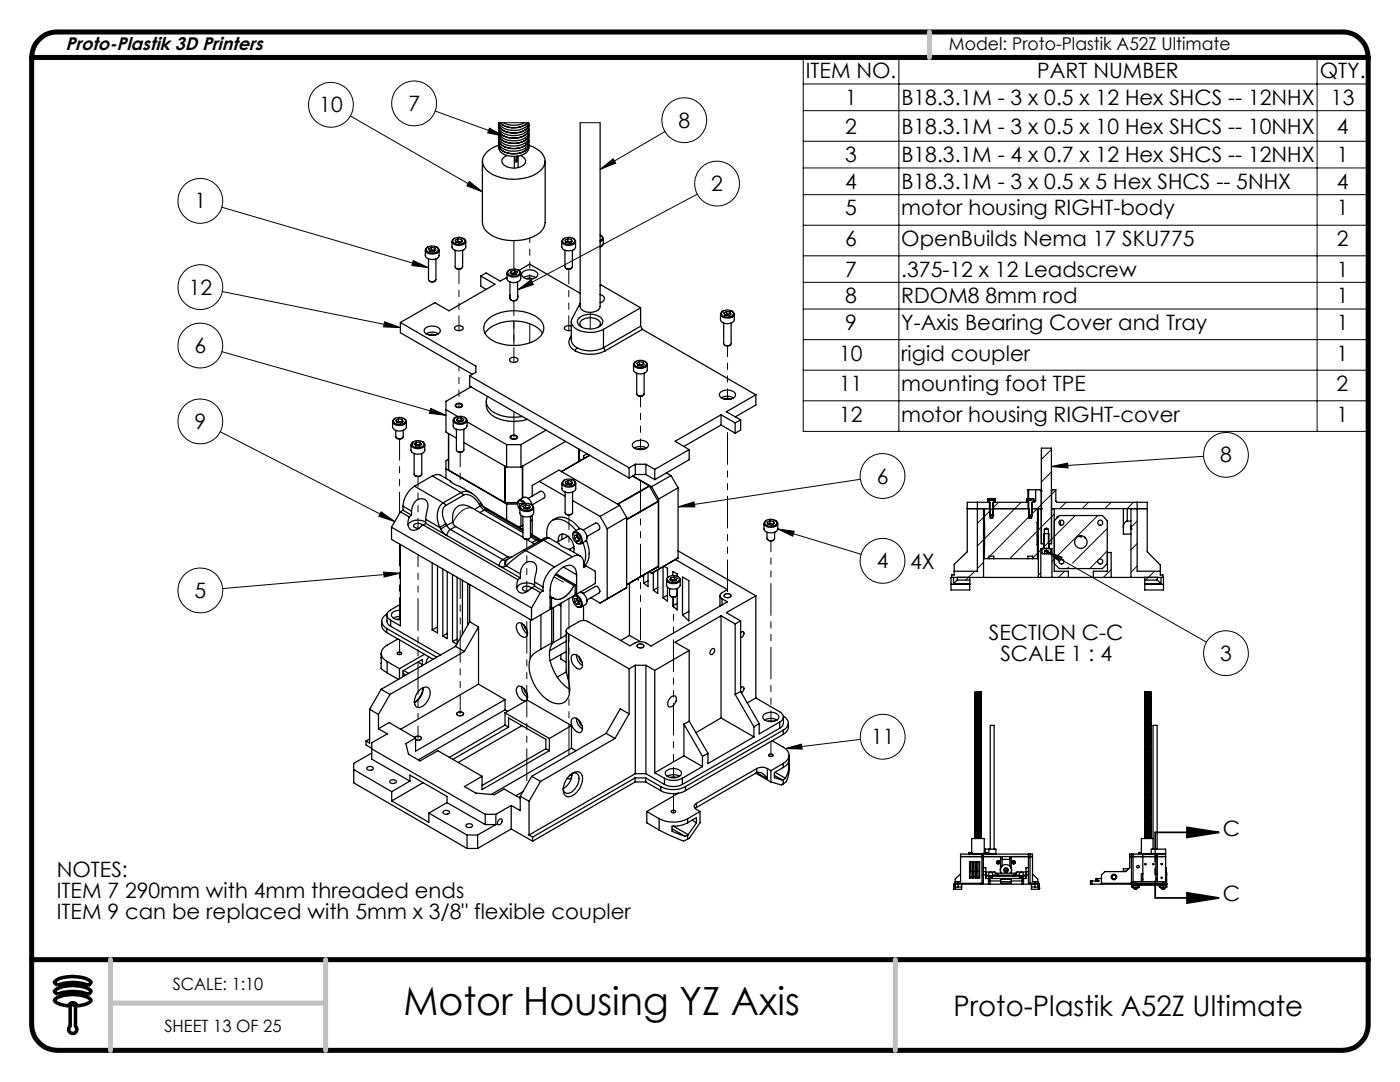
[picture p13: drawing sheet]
<svg xmlns="http://www.w3.org/2000/svg" width="279mm" height="216mm" viewBox="0 0 279 216" stroke-linecap="round" stroke-linejoin="round" font-family="sans-serif">
<defs><g id="words">
<text font-size="7.8" x="80.5" y="202.6">Motor Housing YZ Axis</text>
<text font-size="5.6" x="190.3" y="202.7">Proto-Plastik A52Z Ultimate</text>
<g font-size="4.2">
<text x="160.8" y="15.6">ITEM NO.</text>
<text x="207" y="15.6">PART NUMBER</text>
<text x="263.4" y="15.6">QTY.</text>
<text x="63.7" y="22.4">10</text>
<text x="81.5" y="22.1">7</text>
<text x="168.7" y="20.9">1</text>
<text x="179.9" y="20.9">B18.3.1M - 3 x 0.5 x 12 Hex SHCS -- 12NHX</text>
<text x="265.6" y="20.9">13</text>
<text x="135.4" y="25.5">8</text>
<text x="168.7" y="26.6">2</text>
<text x="179.9" y="26.6">B18.3.1M - 3 x 0.5 x 10 Hex SHCS -- 10NHX</text>
<text x="266.8" y="26.6">4</text>
<text x="168.7" y="32.4">3</text>
<text x="179.9" y="32.4">B18.3.1M - 4 x 0.7 x 12 Hex SHCS -- 12NHX</text>
<text x="266.8" y="32.4">1</text>
<text x="38.8" y="41.6">1</text>
<text x="142" y="38.1">2</text>
<text x="168.7" y="37.7">4</text>
<text x="179.9" y="37.7">B18.3.1M - 3 x 0.5 x 5 Hex SHCS -- 5NHX</text>
<text x="266.8" y="37.7">4</text>
<text x="168.7" y="43">5</text>
<text x="179.9" y="43">motor housing RIGHT-body</text>
<text x="266.8" y="43">1</text>
<text x="168.7" y="49.1">6</text>
<text x="179.9" y="49.1">OpenBuilds Nema 17 SKU775</text>
<text x="266.8" y="49.1">2</text>
<text x="37.7" y="58.8">12</text>
<text x="168.7" y="55.2">7</text>
<text x="179.9" y="55.2">.375-12 x 12 Leadscrew</text>
<text x="266.8" y="55.2">1</text>
<text x="168.7" y="65.8">9</text>
<text x="168.7" y="60.5">8</text>
<text x="179.9" y="65.8">Y-Axis Bearing Cover and Tray</text>
<text x="179.9" y="60.5">RDOM8 8mm rod</text>
<text x="266.8" y="65.8">1</text>
<text x="266.8" y="60.5">1</text>
<text x="38.8" y="70.5">6</text>
<text x="167.5" y="71.9">10</text>
<text x="179.9" y="71.9">rigid coupler</text>
<text x="266.8" y="71.9">1</text>
<text x="167.5" y="78">11</text>
<text x="179.9" y="78">mounting foot TPE</text>
<text x="266.8" y="78">2</text>
<text x="38.8" y="85.6">9</text>
<text x="167.5" y="84.1">12</text>
<text x="179.9" y="84.1">motor housing RIGHT-cover</text>
<text x="266.7" y="84.1">1</text>
<text x="243.5" y="92.3">8</text>
<text x="175" y="96.5">6</text>
<text x="175" y="113.4">4</text>
<text x="181.6" y="113.5">4X</text>
<text x="38.8" y="119.3">5</text>
<text x="197.4" y="127.6">SECTION C-C</text>
<text x="199.7" y="131.8">SCALE 1 : 4</text>
<text x="243.5" y="131.8">3</text>
<text x="173.8" y="148.5">11</text>
<text x="244.1" y="166.8">C</text>
<text x="11.3" y="175">NOTES:</text>
<text x="11.3" y="179.2">ITEM 7 290mm with 4mm threaded ends</text>
<text x="244.1" y="179.9">C</text>
<text x="11.3" y="183.4">ITEM 9 can be replaced with 5mm x 3/8&quot; flexible coupler</text>
</g>
<text font-size="3.7" x="13.1" y="9.9">Proto-Plastik 3D Printers</text>
<text font-size="3.5" x="189.4" y="9.9">Model: Proto-Plastik A52Z Ultimate</text>
<g font-size="3.4">
<text x="34.5" y="197.5">SCALE: 1:10</text>
<text x="32.8" y="206">SHEET 13 OF 25</text>
</g>
</g></defs>
<g fill="none" stroke="#000" stroke-width=".2">
<path d="M160.3 11.5h112.7v74.6h-112.7zM160.3 16.8h112.7M179.4 11.5v74.6M262.9 11.5v74.6M69.9 23.1l26.4 15.2M86.9 22.2l13.7 5M93.7 36.2l2.6 2.1-3.1-1.2zM97.7 25.6l2.9 1.6-3.3-.7zM99.6 24.5h5.9M115.8 24.5h4M119.8 33.8l2.6-2.1 .5 .9zM132.7 26.2l-12.9 7.6"/>
<path d="M139.2 38.7l-35.9 19.2M160.3 22.1h112.7M160.3 28.2h112.7M160.3 33.5h112.7M160.3 38.8h112.7M44.3 41.3l41.2 12.1M44.3 58.2l35.6 7.2M82.5 52l3 1.4-3.3-.4zM103.3 57.9l2.7-2.1 .4 1zM160.3 44.9h112.7M160.3 51h112.7M160.3 56.3h112.7"/>
<path d="M44.3 70.2l44.7 12.7M76.8 64.2l3.1 1.2-3.3-.2zM160.3 61.7h112.7M160.3 67.8h112.7M160.3 73.9h112.7M160.3 80h112.7M44 86.1l34.8 18M86 81.5l3 1.4-3.3-.4zM171.7 95.6l-36.4 5.5M209.8 93.1l3.3-.7v1zM209.8 89.7l-2 2M209.8 94.2l-2 2"/>
<path d="M209.8 98.7l-2 1.9M210.7 97.8l-.8 .8M240.2 91.1l-30.4 2M76.1 102.1l2.7 2-3.2-1.1zM76.6 114.2l3.3 .2-3.2 .7zM79.9 114.4l-35.4 3M135.3 101.1l3.2-.9 .2 .9zM155.2 105.6l3.3 .4-.3 1zM155.2 105.6l16.6 5M194.5 114l-1.7 1.7M196.3 103.2l-1.2 1.3M196.3 107.7l-1.2 1.2"/>
<path d="M196.3 112.2l-1.2 1.3M197.4 111.1l-.4 .4M198.2 101.3l-1.7 1.7M199.3 100.2l-1 1M203.8 100.2l-7.3 7.3M205.4 103.1l-7.9 7.9M206 102.6l-.3 .1M207 106l-5.5 5.5M207 110.4l-.9 1M207.7 109.7l-.5 .5M207.7 114.3l-.5 .5M207.8 105.2l-.6 .6"/>
<path d="M207.8 100.7l-1.9 1.9M208.8 110l32 18.1M208.8 110l3.1 1.2-.4 .8zM210.4 102.6l-2.6 2.5M210.4 111.5l-.5 .5M210.5 111.5h-.1M212.5 114l-1.3 1.2M212.8 100.2l-1.3 1.3M213.3 113.1l-.3 .4M214.6 102.9l-6.6 6.6M217.2 100.2l-1.2 1.3M219.1 102.9l-7.9 7.8"/>
<path d="M219.1 111.8l-1.6 1.7M221 105.4l-6.9 7M221 109.9l-1.7 1.7M221.7 100.2l-1.2 1.3M221.8 113.7l-1.6 1.5M226.2 100.2l-1.2 1.3M226.9 104l-1.2 1.2M226.9 108.5l-1.2 1.2M226.9 113l-1.2 1.2M230.4 114l-1.7 1.7M156.7 149.4l3.2-.9 .2 1zM171.7 147.5l-15 1.9"/>
<circle cx="66" cy="20.9" r="4.5"/>
<circle cx="82.7" cy="20.6" r="4.5"/>
<circle cx="136.6" cy="24" r="4.5"/>
<circle cx="143.1" cy="36.6" r="4.5"/>
<circle cx="40" cy="57.3" r="4.5"/>
<circle cx="40" cy="40.1" r="4.5"/>
<circle cx="40" cy="68.9" r="4.5"/>
<circle cx="40" cy="84.1" r="4.5"/>
<circle cx="176.1" cy="95" r="4.5"/>
<circle cx="244.7" cy="90.8" r="4.5"/>
<circle cx="40" cy="117.8" r="4.5"/>
<circle cx="176.1" cy="111.9" r="4.5"/>
<circle cx="244.7" cy="130.3" r="4.5"/>
<circle cx="176.2" cy="147" r="4.5"/>
</g>
<path d="M230.5 166.1h12.7M230.5 179.2h12.7M236.9 165.1l6.3 1-6.3 1zM236.9 178.2l6.3 1-6.3 1z" fill="none" stroke="#000" stroke-width=".35"/>
<path d="M10.9 197.7a6 6 0 0 1 5.2-.9 3.2 3.2 0 0 1 2.1 1 .79 .79 0 0 1-1.3 .4 10.7 10.7 0 0 0-5.5 .1l-.5-.4zM10.9 195.9a6 6 0 0 1 5.2-.9 3.2 3.2 0 0 1 2.1 1 .79 .79 0 0 1-1.3 .4 10.7 10.7 0 0 0-5.5 .1l-.5-.4zM11 199.4a7.1 7.1 0 0 1 7 0l.2 .2a1.36 1.36 0 0 1-1.1 .8l-1.7 .3a.9 .9 0 0 0-.9-.6 .9 .9 0 0 0-.8 .6 4.3 4.3 0 0 1-2.7-.9l-.1-.2zM14 204.8a.81 .81 0 0 0 0 1.2 .81 .81 0 0 0 1.1 0 .81 .81 0 0 0 0-1.2M14 201a.53 .53 0 0 1 .5-.6 .53 .53 0 0 1 .6 .6" fill="none" stroke="#000" stroke-width=".7" stroke-linecap="butt"/>
<path d="M11.4 6.4a5.1 5.1 0 0 0-5.1 5.1M267.9 6.4a5.1 5.1 0 0 1 5.1 5.1M6.3 204.5a5.2 5.2 0 0 0 5.1 5.1M273 204.5a5.2 5.2 0 0 1-5.1 5.1" fill="none" stroke="#000" stroke-width="1" stroke-linecap="butt"/>
<path d="M230.5 166.1v13.1" fill="none" stroke="#000" stroke-width=".35" stroke-dasharray="6.3 1.3 1.3 1.3 1.3 1.3" stroke-dashoffset="3"/>
<path d="M14 201v3.8M15.1 201v3.8" fill="none" stroke="#000" stroke-width=".7"/>
<path d="M11.4 6.4h256.5M6.3 191.5h266.7M6.3 204.5v-193h266.7v193M11.4 209.6h256.5" fill="none" stroke="#000" stroke-width="1"/>
<path d="M185.5 6.4v5.1M22 191.5v18.1M65 191.5v18.1M178.7 191.5v18.1M22 200.2h43" fill="none" stroke="#c0c0c0" stroke-width="1"/>
<g fill="#000">
<path d="M93.7 36.2l2.6 2.1-3.1-1.2zM97.7 25.6l2.9 1.6-3.3-.7zM135.3 101.1l3.2-.9 .2 .9zM76.6 114.2l3.3 .2-3.2 .7zM156.7 149.4l3.2-.9 .2 1zM155.2 105.6l3.3 .4-.3 1zM76.1 102.1l2.7 2-3.2-1.1zM76.8 64.2l3.1 1.2-3.3-.2zM86 81.5l3 1.4-3.3-.4zM103.3 57.9l2.7-2.1 .4 1zM119.8 33.8l2.6-2.1 .5 .9zM82.5 52l3 1.4-3.3-.4zM208.8 110l3.1 1.2-.4 .8zM209.8 93.1l3.3-.7v1z"/>
<path d="M236.9 165.1l6.3 1-6.3 1zM236.9 178.2l6.3 1-6.3 1z"/>
</g>
<g fill="none" stroke="#000" stroke-width=".25">
<path d="M96.3 32.2v12.2a3.8 3.8 0 0 0 2.9 3.1 9.7 9.7 0 0 0 8.5-1.1 2.86 2.86 0 0 0 1.1-2v-12.2M97.2 30.3a5.4 5.4 0 0 1 2.3-1.3 1.89 1.89 0 0 0 1.9 2.1 4.2 4.2 0 0 0 3.8-.8l.3-.5 .1-.8a4.2 4.2 0 0 1 3.2 2.8 3.3 3.3 0 0 1-2.5 3.3 9.1 9.1 0 0 1-9.3-1.2 2.33 2.33 0 0 1 .2-3.6zM99.5 24.8a1.89 1.89 0 0 0 1.9 2.1 3.9 3.9 0 0 0 4.1-1.2l.1-.9M99.5 25.9a1.94 1.94 0 0 0 1.9 2.1 4.2 4.2 0 0 0 3.8-.8l.3-.5 .1-.8M99.5 26.9a1.9 1.9 0 0 0 1.9 2.1 4.2 4.2 0 0 0 3.8-.8l.3-.4 .1-.9M99.5 27.9a1.94 1.94 0 0 0 1.9 2.2 4.4 4.4 0 0 0 3.8-.9l.3-.4 .1-.9M99.6 24.5a2.53 2.53 0 0 0 2.5 1.5 3.3 3.3 0 0 0 3.4-1.3v-.2M99.6 24.6a1.84 1.84 0 0 0 1.8 1.8 4.2 4.2 0 0 0 3.8-.8l.3-.4v-.6M99.6 25.6a1.79 1.79 0 0 0 1.8 1.8 4.2 4.2 0 0 0 3.8-.8l.3-.4v-.6M99.6 26.6a1.79 1.79 0 0 0 1.8 1.9 4.2 4.2 0 0 0 3.8-.8l.3-.4v-.7M99.6 27.7a1.79 1.79 0 0 0 1.8 1.8 4.2 4.2 0 0 0 3.8-.8l.3-.4v-.6M99.6 28.7a1.79 1.79 0 0 0 1.8 1.9 4.2 4.2 0 0 0 3.8-.9l.3-.4v-.6"/>
<path d="M99.6 24.6a1.79 1.79 0 0 0 1.8 1.8 3.7 3.7 0 0 0 4-1.2l.1-.6M99.6 25.6a1.84 1.84 0 0 0 1.8 1.8 4.4 4.4 0 0 0 3.8-.8l.2-.4 .1-.6M99.6 26.7a1.79 1.79 0 0 0 1.8 1.8 3.7 3.7 0 0 0 4-1.2l.1-.6M99.6 27.7a1.79 1.79 0 0 0 1.8 1.8 4.1 4.1 0 0 0 3.8-.8l.2-.4 .1-.6M99.6 28.8a1.79 1.79 0 0 0 1.8 1.8 3.7 3.7 0 0 0 4-1.3l.1-.5M99.8 24.5a4.1 4.1 0 0 0 5.5 0M99.8 24.5a4.1 4.1 0 0 0 5.4 0M100.4 24.5a4.5 4.5 0 0 0 4.2 0M101.2 31a1.12 1.12 0 0 0-1 1.1 1.12 1.12 0 0 0 .9 1.2 3.5 3.5 0 0 0 3.5-.5 1.12 1.12 0 0 0-.7-1.8M102.7 31.2v2.3M103.1 31.2l-.1 1.2 .2-.3v-.9M103.4 31.2v2.2"/>
<path d="M115.8 24.5v36.7a1.82 1.82 0 0 0 2.2 1.1 1.79 1.79 0 0 0 1.8-1.1v-36.7M84.9 49.9v1.1a1.43 1.43 0 0 0 1.9 .7 .79 .79 0 0 0 .8-.7v-1.1M85.1 49.5a1.55 1.55 0 0 1 2.4 .3 1.44 1.44 0 0 1-2.4 .3zM85.4 49.3a.68 .68 0 0 0-.3 1 2.01 2.01 0 0 0 2.4-.1l.1-.6-.5-.3M85.5 51.7v4.1a.85 .85 0 0 0 1.3 .3M85.7 56.1l.6 .2 .5-.2M85.8 50.1h.1M86.1 49.4l.7 .1M86.1 49.4l-.6 .3 .2 .4 .8 .1 .5-.3-.2-.4M86.1 49.4v.5M86.1 49.9l-.3 .2M86.1 49.9l.3 .1"/>
<path d="M86.4 50l-.6 .1M86.4 50l.3 .1M86.4 50h.4M86.8 49.5v.5M87 51.7v4.1l-.2 .3M90.2 48.2v1.1a1.59 1.59 0 0 0 2.8 0v-1.1M90.5 47.8a1.55 1.55 0 0 1 2.3 .2 1.43 1.43 0 0 1-2.5 0zM90.7 47.6h-.1a.57 .57 0 0 0-.2 1 2.01 2.01 0 0 0 2.5-.1v-.6l-.5-.3M90.8 50v3.2a.85 .85 0 0 0 1.3 .4M91.1 53.6l.5 .1 .5-.1M91.1 48.3v.1M91.4 47.6v.6"/>
<path d="M91.4 47.6l.7 .2M91.4 47.6l-.5 .3 .2 .5M91.4 48.2l-.3 .1M91.4 48.2h.4M91.8 48.2l-.7 .1M91.8 48.2l.2 .1M91.8 48.2l.3 .1M92.1 47.8l.2 .4-.5 .3-.7-.1M92.1 47.8v.5M92.3 50v3.2l-.2 .4M96 55.1l2.8 1.6-9.2 5.3-2.8-1.6-6.9 3.9M96 55.1l1-.6 2.8 1.6 1.4-.7"/>
<path d="M96 55.1v2l1 .6M101.2 54.5v1.1a1.47 1.47 0 0 0 2.3 .6l.3-.2 .1-.4v-1.1M101.5 54a1.69 1.69 0 0 1 2.3 .2 1.24 1.24 0 0 1-1.9 .8l-.5-.5-.1-.2zM101.7 53.9h-.1a.58 .58 0 0 0-.3 1 2.01 2.01 0 0 0 2.5 0l.1-.6-.5-.4M101.8 58.9l-.1 .3 .1 .2M101.8 56.3v3.3a.88 .88 0 0 0 1.5 0v-3.3M102 59.9l.4 .1 .7-.1M102 54.6h.1M102.1 54l-.3 .5 .5 .3 .7-.1M102.1 54v.6M102.4 54.5l.6 .2M102.4 54.5l-.3 .1"/>
<path d="M102.8 54l.5 .3-.3 .4M102.8 54h-.7M102.8 54.5l.2 .2M102.8 54v.5M102.8 54.5h-.4M103 54.7h.1M103.3 58.9l.1 .3-.1 .2M103.5 54l2.2-1.3 10.1 5.8M104.4 54.2a2.24 2.24 0 0 1 2.9 .4 1.41 1.41 0 0 1-1.9 1.1 1.1 1.1 0 0 1-1.3-1.2zM104.5 55.4a2.27 2.27 0 0 1 2.4 0M105.1 55.6l.6-.1 .6 .1M112.1 48.2v1.1a1.43 1.43 0 0 0 2 .7 .79 .79 0 0 0 .8-.7v-1.1"/>
<path d="M112.4 47.8a1.55 1.55 0 0 1 2.3 .2 1.43 1.43 0 0 1-2.4 0zM112.6 47.6a.68 .68 0 0 0-.3 1 2.01 2.01 0 0 0 2.5-.1v-.6l-.4-.3M112.7 50v3.2a.85 .85 0 0 0 1.3 .4M113 53.6l.5 .1 .5-.1M113 48.3l.2-.1 .7 .1M113 48.3v.1M113.3 47.6l.7 .2M113.3 47.6l-.5 .3 .2 .5 .7 .1 .5-.3-.2-.4M113.3 47.6v.6M113.3 48.2l-.3 .1M113.3 48.2l.7 .1M114 47.8v.5"/>
<path d="M114.2 50v3.2l-.2 .4M119.8 58.7a.87 .87 0 0 1 .7 1.3l-.7 .4M119.8 46.9l.4 .4v.3l-.4 .4M119.8 57l.2-.1 7.8 4.5M119.9 47l.4 .3a.73 .73 0 0 1-.5 1M120.4 47.6v1.1l-.1 .3-.5 .4M79.9 64.3l15.1 8.8v1.2l-1.3 .7M79.9 64.3v2.1l14.4 8.3M84.9 65.4a2.19 2.19 0 0 1 2.9 .4 .86 .86 0 0 1-.8 1 1.87 1.87 0 0 1-2.4-.8zM85 66.6a2.55 2.55 0 0 1 2.5 0M85.7 66.9l.6-.2 .6 .2M90.8 65.3a1.1 1.1 0 0 1 1.7 .2 1 1 0 0 1-1.8 0z"/>
<path d="M93.7 75l31.9 18.3M93.7 75v2l31.9 18.4M94 77.2l-5 2.9v6.1l2.1 1.2M96.8 66.5a6.9 6.9 0 0 1 6.2-2.4 6.6 6.6 0 0 1 5.3 2.4M97.1 64a8.1 8.1 0 0 1 8-1.7 4.2 4.2 0 0 1 3.4 2.9 3.2 3.2 0 0 1-2.5 3.1 9.3 9.3 0 0 1-8.4-.8 2.33 2.33 0 0 1-.5-3.5zM97.3 79.1a2.23 2.23 0 0 0 .8 2.9 8.1 8.1 0 0 0 6.1 1.1M101.7 71.6a1.04 1.04 0 0 1 1.7 .2 1 1 0 0 1-1.7 0zM113.7 67.6a1.86 1.86 0 0 0 1.1 2.4M114 65.1l-.2-.1a.75 .75 0 0 0-.7 0 .75 .75 0 0 0-.4 .7l.8 .3 .5-.1M114 64.2l.1 3.9 .4 .8 .6 .5M114 67l-.3 .6M114 67.3l-.3 .3"/>
<path d="M114.8 70a6.8 6.8 0 0 0 6 0M115.1 69.4a5.9 5.9 0 0 0 5.3 0M115.1 69.4l-.3 .6M115.5 63.5a3.6 3.6 0 0 1 4.6 0 1.14 1.14 0 0 1-.8 1.8 3.5 3.5 0 0 1-3.9-.7l-.2-.4zM115.8 60.5l-1.6 3a1.89 1.89 0 0 0 1.7 2.5 6.2 6.2 0 0 0 4.5-.3M116.2 65.3a.88 .88 0 0 1-.5-.8 .88 .88 0 0 1 .6-.8 2.82 2.82 0 0 1 3.5 .6 .95 .95 0 0 1-.4 1M120.4 65.7v3.7M120.4 69.4l.4 .6M126.4 72.7v1.1a1.57 1.57 0 0 0 2.8 0v-1.1M126.7 72.3a1.55 1.55 0 0 1 2.3 .3 1.43 1.43 0 0 1-2.4 0zM126.9 72.1l-.4 .4a.87 .87 0 0 0 .9 1 1.57 1.57 0 0 0 1.8-.8l-.1-.2-.4-.4M127.1 74.5v4.1a.92 .92 0 0 0 1.2 .3"/>
<path d="M127.3 78.9l.3 .2 .7-.2M127.4 72.8l-.1 .1M127.6 72.2l.7 .1M127.6 72.2l-.5 .3 .2 .4M127.6 72.2v.5M127.6 72.7l-.2 .1M127.6 72.7l.4 .1M127.8 61.4l-7.4 4.3M127.8 65.1l-7.4 4.3M127.8 61.4v3.7M127.8 65.1l.4 .6M128 72.8h-.6"/>
<path d="M128 72.8h.2M128.2 65.7l22.6 13.1M128.2 65.7l-7.4 4.3M128.3 72.3l.2 .4-.5 .3-.7-.1M128.3 72.3v.5h-.3M128.6 74.5v4.1l-.3 .3M143.8 62.7v1.1a1.57 1.57 0 0 0 2.7 0v-1.1M143.9 78.2a2.19 2.19 0 0 1 2.9 .4 .87 .87 0 0 1-.9 1 1.83 1.83 0 0 1-2.4-.8zM143.9 79.4a2.55 2.55 0 0 1 2.5 0M144 62.3a1.51 1.51 0 0 1 2.4 .2 1.4 1.4 0 0 1-2.5 0zM144.3 62.1a.68 .68 0 0 0-.3 1 2.01 2.01 0 0 0 2.4-.1 .66 .66 0 0 0-.3-.9M144.4 64.5v4.1a.92 .92 0 0 0 1.3 .3"/>
<path d="M144.5 79.6l.7-.1 .6 .1M144.6 68.9l.6 .1 .5-.1M144.7 62.8v.1M145 62.2l.7 .1M145 62.2l-.5 .2 .1 .5 .8 .1 .5-.3-.2-.4M145 62.2v.5M145 62.7l-.3 .1M145 62.7h.3M145.3 62.7l-.6 .1M145.3 62.7l.3 .1M145.7 62.3v.5l-.4-.1M145.9 64.5v4.1l-.2 .3"/>
<path d="M150.8 78.8l-5.8 3.4 2.8 1.6M150.8 78.8v2l-4.1 2.4M78.4 84.1v1.1a1.57 1.57 0 0 0 2.7 0v-1.1M78.6 83.7a1.55 1.55 0 0 1 2.4 .3 1.43 1.43 0 0 1-2.5 0zM78.8 83.5h-.1a.59 .59 0 0 0-.2 1 1.72 1.72 0 0 0 2.6-.4l-.1-.2-.4-.4M79 85.9v1.2a.92 .92 0 0 0 1.3 .4M79.2 87.5l.3 .1 .8-.1M79.3 84.2l-.1 .1M79.5 83.6l.8 .1M79.5 83.6l-.5 .3 .2 .4M79.5 83.6v.5M79.5 84.1l-.2 .1"/>
<path d="M79.5 84.1l.4 .1M79.9 84.2h-.6M79.9 84.2h.3M80.3 83.7l.1 .4-.5 .3-.7-.1M80.3 83.7v.5M80.5 85.9v1.2l-.2 .4M82 88.8v1.1a1.59 1.59 0 0 0 2.8 0v-1.1M82.5 88.2a1.5 1.5 0 0 1 2.1 .4 1.44 1.44 0 0 1-2.3 .3l-.1-.2zM82.6 88.1l-.5 .4v.3a1.64 1.64 0 0 0 2.7 0l-.1-.3-.4-.4M82.7 90.5v4.1a.85 .85 0 0 0 .7 .5 .85 .85 0 0 0 .8-.5v-4.1M82.7 97a5.1 5.1 0 0 0-2.3 4M82.7 97l5.7 3.3"/>
<path d="M82.9 94.9l.5 .2 .5-.2M83.1 88.8l-.2 .1 .6-.1M83.1 88.2l-.4 .4 .3 .4h.7l.4-.3-.3-.4M83.1 88.2l.7 .1M83.1 88.2v.6M83.1 88.8h.4M83.5 88.8l.4 .1M83.5 88.8h.3M83.8 88.8l.1 .1M83.8 88.3v.5M86.3 95a1.69 1.69 0 0 1 1.6-.2l2 1.2 .5 .4 1.7 .9M86.3 95l-3.6 2"/>
<path d="M86.3 95l5.7 3.3M89 81.7l2.4 1.4M89 93.6l12.1 7M89.5 86.5v7.3M89.5 91.7l-.5 .2v3.6M89.5 93.8l11.3 6.5M89.9 96l.1 .2M90.5 83.9v1.2a1.63 1.63 0 0 0 2.7-.1v-1.1M90.8 83.4a1.7 1.7 0 0 1 2.2 .2 1.24 1.24 0 0 1-1.8 .7l-.6-.4zM90.9 80.8l.7-.3a.53 .53 0 0 1 .7 .6l-.4 .2h-.6l-.4-.2zM90.9 83.3h-.1a.58 .58 0 0 0-.2 .9 1.82 1.82 0 0 0 2.6-.2l-.1-.4-.4-.3M91 80.8a.63 .63 0 0 1 .7-.3 .63 .63 0 0 1 .4 .6l-.3 .1h-.5l-.3-.1z"/>
<path d="M91.1 85.7v4.1a.85 .85 0 0 0 1.5 0v-4.1M91.3 90.1l.4 .1 .7-.1M91.3 83.4l.1 .6 .5-.1 .4 .2M91.3 83.4l-.2 .5 .5 .3 .7-.1M92 98.3a2.59 2.59 0 0 1 3.2 1l.8 1.1M92 98.3l.5 .5M92 98.3l-3.6 2M92 83.4l.5 .3-.2 .4M92 83.4h-.7M92 83.9l.3 .2M92 83.4v.5M92 83.9l-.7 .1"/>
<path d="M92.1 97.3l2 1.1M92.3 84.1h.1M92.5 98.8a2.41 2.41 0 0 1 2.8 1.3l.4 .5M92.5 98.8l-3.5 2.1M92.6 88.3l8.5 4.9M93.2 84.2l7.9 4.5M97 80.1a2.82 2.82 0 0 0 1.8 3.2 8.6 8.6 0 0 0 6.4 .4M100.8 93v7.3M101.1 88.7h2.9M101.1 93.2h2.9M101.1 88.7v4.5M101.8 87.1l.8-.3a.51 .51 0 0 1 .6 .6l-.6 .3a.62 .62 0 0 1-.8-.5z"/>
<path d="M102 87.1a.64 .64 0 0 1 .6-.3 .64 .64 0 0 1 .5 .6l-.8 .2-.3-.2zM103.6 99.8l.9-.6a1.54 1.54 0 0 1 1.7 1.6M104 88.7v4.5M104.2 93v6.4M104.3 93v6.3M105.4 99.4l2.4-1.4a.88 .88 0 0 1 .8 1.3l-2.4 1.5M106.2 99v-2.1l5.3-3.1 12.1 7M107.6 96.1l5.2 2.9M109 85.8l-5 2.9M112.1 96.4v1.1a1.6 1.6 0 0 0 2.6 .5l.2-.5v-1.1M112.4 96a1.72 1.72 0 0 1 2.3 0l.1 .3a1.43 1.43 0 0 1-2.5 0zM112.7 95.8a.72 .72 0 0 0-.5 .9 1.82 1.82 0 0 0 2.7-.1 .76 .76 0 0 0-.5-.8"/>
<path d="M112.8 98.2v4.1a.86 .86 0 0 0 1.5 0v-4.1M112.9 88.1l-8.9 5.1M113.1 96.6h-.1M113.3 95.9l.8 .1M113.3 95.9l-.5 .3 .2 .4M113.3 95.9v.5M113.3 96.4l-.2 .2M113.3 96.4l.4 .1M113.7 96.5l-.6 .1M113.7 96.5l.3 .1M114.1 96v.5h-.4M114.1 96l.1 .4-.5 .3-.7-.1"/>
<path d="M114.3 99.9l5.5 3.1M115.6 91.7l.3 .2M115.6 89.6v2.5M117.2 90.6l-.7 .3v.6M117.7 90.8l-5.7 3.3 5.7-3.2M125.6 93.3v2.1M126.2 95l3.4 1.9M126.3 95l3.7 2.1M126.5 88.3a2.13 2.13 0 0 1 2.9 .3 1.07 1.07 0 0 1-1.4 1.1 1.61 1.61 0 0 1-1.8-.9zM126.6 89.4a2.55 2.55 0 0 1 2.4 0M126.8 92.6h2.1M126.8 92.6l-1.2 .7"/>
<path d="M126.8 92.6v2.1M126.8 94.7l-1.2 .7M126.8 94.7h2.1M127.2 89.6l.6-.1 .6 .1M128.9 92.6l1.8 1.1M128.9 92.6v2.1M128.9 94.7l1.8 1M129.6 96.9v.1M129.6 96.9l-6.3 3.7M129.6 97l1.7 3M129.6 97l-6.3 3.6M130 97.1l1.4 2.5"/>
<path d="M130.7 93.7v2M131.4 99.6v14l-1.4 .8M133 94.4l.9 .5M133.9 94.9l-3.9 2.2M133.9 94.9l1.4 2.4M135.3 97.3l-3.9 2.3M135.3 97.3v14M137.5 89.7l-6.8 4M137.5 89.7v2l-6.8 4M143.9 82.8l-9.2 5.3 2.8 1.6M143.9 82.8l2.8 1.6M143.9 82.8v2"/>
<path d="M143.9 84.8l-7.4 4.3M143.9 84.8l2.8 1.6M146.7 84.4v2M147.8 83.8l-1.1 .6M147.8 83.8v2l-1.1 .6M197.2 99.6v.6M197.2 99.5l1.3 .1M197.3 99.5l-.1 .1M197.6 99.5v.3M197.6 99.8h.1M197.6 99.8h.5M197.7 99.8h.4"/>
<path d="M197.9 99.5v.3M198.2 99.5l-.1 .3M198.4 99.5l.1 .1M198.5 99.6h.1M198.5 99.6v.6M204.9 99.6l.1 .6M204.9 99.6v.6M205 99.5h.1M205 99.5l1.3 .1M205 99.5l-.1 .1M205.3 97.7h-.2v1.8M205.3 97.7v1.8"/>
<path d="M205.3 97.7h2.2M205.3 99.5v.3h.6M205.5 99.8h.4M205.6 99.5v.3M205.9 99.5v.3M206.2 99.5l.1 .1M206.3 99.6v.6M206.3 99.6h.1M206.3 100h.4M206.7 97.7v2.3M206.7 100l-.3 .2M207.5 97.7h.3"/>
<path d="M207.5 97.7l.3 .3M207.8 98h.1M209.8 97.7h.3M209.8 98h.1M210.1 97.7h.6v2.3l.3 .2h18v9.9l2.6 2.6v2h.5v.5M210.1 97.7l-.2 .3M78.1 105.2l28 16.1M78.1 105.2v2.4l28 16.2M79.9 108.7v16.2l-1.9-1.1M79.9 102.1l1.8 1.1M79.9 102.1l-1.8 3.1M80.4 101v.8"/>
<path d="M80.4 101l1.7 1M80.4 101.8l1.7 1M80.4 101.8l-.5 .3M81.7 103.2l-.2 .4a1.48 1.48 0 0 0 1.1 2.2 2.52 2.52 0 0 0 1.8-1.1M82.1 102a2.25 2.25 0 0 1 2.3-2.5 1.37 1.37 0 0 1 .9 2.1l-.4 2M82.1 102.8l-.4 .4M82.1 102v.8M84.3 104.8a1.04 1.04 0 0 0-1.7 .1 .84 .84 0 0 0 1 .5M84.4 104.7l19 11M84.9 104.4l-.5 .3M84.9 104.2a2.71 2.71 0 0 0-3.5 .5M84.9 104.4l4.3 2.5"/>
<path d="M84.9 103.6l2.8 1.6M84.9 103.6v.8M86.3 112.3v13.4M87.3 112.9v13.4l-1-.6M87.7 105.2l.2 .4M87.9 105.6l.6 .7 .7 .6M88.4 113.6v13.3M88.4 100.3a4 4 0 0 0-.7 4.9M88.4 100.3l.6 .6M89 100.9a2.07 2.07 0 0 0-.5 2.5l.5 1.1M89 104.5l-1.3 .7M89 104.5l.1 .3"/>
<path d="M89.1 104.8l.8 .9M89.1 104.8l-1.2 .8M89.2 106.9l10.4 6M89.3 114.1v13.3l-.9-.5M89.9 105.7a1.62 1.62 0 0 0-.7 1.2M89.9 105.7l10.4 6M90.3 114.7v13.3M90.3 104.2l.2 .4 .4 .5M90.3 104.2a3.1 3.1 0 0 1 1.1-3.2 2.54 2.54 0 0 1 2.7 .3l10.3 5.9M90.3 104.2l-1.2 .6M90.9 105.1l10.5 6M90.9 105.1l-1 .6"/>
<path d="M91.2 115.2v13.2M92.3 115.8v10.8M93.3 116.4v8.4M93.7 116.6v7.5M95.7 100.6l.1 .4M95.8 101l.8 .8M95.8 101l-1.1 .6M96 100.4l-.3 .2M96 100.4l.2 .4M96.2 100.8l.9 .9M96.2 100.8l-.4 .2M96.4 101l8 4.6"/>
<path d="M96.6 101.8l-.8 .5M96.6 101.8l7.8 4.5M97.1 101.7l-.5 .1M97.1 101.7l7.3 4.2M99.6 112.9a1.21 1.21 0 0 0 1.3 .1M99.6 112.9l4.3 2.4M100.3 111.7l.5 .1h.3M100.3 111.7a1.6 1.6 0 0 0-.7 1.2M100.8 100.3h.1M100.8 100.3h2.5M101.1 111.8a.92 .92 0 0 0-.2 1.2M101.1 112.9l2.8 1.6"/>
<path d="M101.1 112.9l-.2 .1M101.1 100.6v3.2M101.1 100.6h2.2M101.3 111.6a.97 .97 0 0 0-.2 1.3M101.3 111.6l-.2 .2M101.4 111.1l-1.1 .6M102.3 111.1l-.6 .1-.3-.1M103.4 115.7l-.2 .9a1.3 1.3 0 0 0 .5 1.6 1.3 1.3 0 0 0 1.7-.3l.7-.7M103.4 105.1h.6M103.7 101.1h.1M103.8 101.3v1.1a1.6 1.6 0 0 0 2.4 .5l.3-.5v-1.1M103.8 101l-.1 .1"/>
<path d="M103.9 114.5a2.14 2.14 0 0 1 2.2-2.4 1.39 1.39 0 0 1 .9 2l-.3 2M103.9 115.3l-.5 .4M103.9 114.5v.8M104 102.8v2.3M104 100.8a1.65 1.65 0 0 1 2.3 .2v.2a1.52 1.52 0 0 1-2.4 .2zM104.2 100.4v.3v-.2M104.2 100.4l-.5 .1v.6M104.2 100.4l.1 .2M104.2 100.6a.66 .66 0 0 0-.2 1.1 1.86 1.86 0 0 0 2.4-.2 .66 .66 0 0 0-.4-.9M104.4 103v4.2a.89 .89 0 0 0 1.5 0v-4.2M104.4 104.8l-.4 .3M104.5 109.8l-3.2 1.8"/>
<path d="M104.5 109.8l.5 .1M104.6 107.5l.5 .1 .6-.1M104.6 100.5a.8 .8 0 0 0-1.2-.3 1.59 1.59 0 0 0 .4 1.5M104.7 101.4l-.1 .1M104.9 100.5a1.06 1.06 0 0 0-1.5-.6l-.1 .6M104.9 100.8l.7 .1M104.9 100.8l-.5 .2 .2 .5M104.9 100.8v.5M104.9 101.3l-.2 .1M104.9 101.3h.4M105 109.9l-2.4 1.6-1.5 1.4M105 109.9l5.7 3.2"/>
<path d="M105.1 107.6l1.5 .9M105.3 101.3l-.6 .1M105.3 101.3l.3 .1M105.6 100.9l.2 .3-.5 .4-.7-.1M105.6 100.9v.5l-.3-.1M105.9 106.8l1.7 .9M105.9 106.5l2.1 1.2M105.9 107.1l1.1 .7M106 117.4a1.05 1.05 0 0 0-1.8 0 .78 .78 0 0 0 1.1 .5M106.1 117.2l1.7 1.1M106.2 103.8l-.3 .2M106.2 100.7v.1"/>
<path d="M106.2 102.8v3.9M106.7 116.7a2.85 2.85 0 0 0-3.5 .4v.2M106.7 116.9l-.6 .3M106.7 116.1l1.7 1M106.7 116.1v.8M106.7 116.9l1.7 1M107 107.8l.5 .1h.3M107 107.8l-.8 .5M107.6 107.7l.2 .1M107.6 107.7l-.6 .1M107.8 118.3l-1.7 3M108 107.8h.5"/>
<path d="M108 107.8l-3.5 2M108.4 117.1v.8M108.4 117.9l-.6 .4M108.5 107.8l-3.5 2.1M108.5 107.8l5.7 3.3M109.6 107.4a1.56 1.56 0 0 0-1.6 .4M109.6 107.4l1.9 1.1 .4 .4 1.6 .7 2.3 1.3M109.6 107.4l-1.1 .4M109.8 119.2l.3 .2M109.8 119l.5 .3M110.1 119.4v2.1M110.2 103.8a2.67 2.67 0 0 1 3.3-.2 6.5 6.5 0 0 1 2.2 1.9"/>
<path d="M110.3 119.3l-.2 .1M110.7 113.1a5.1 5.1 0 0 0-2.3 4M110.8 114.7l3.7 2.1M111 114.5l3.8 2.2M111.4 108.1a1.07 1.07 0 0 1 .4-1.4 1.07 1.07 0 0 1 1.4 .2 3.2 3.2 0 0 1 1.3 3.3M112.3 106.5l-.2 1.1M112.4 113.1l2.7 1.6M113 102.6l.5 .2 .6-.2M113.4 107.1h-.3l-2 1.1M114.2 111.1a1.41 1.41 0 0 1 1.6-.2 1.41 1.41 0 0 1 .7 1.5v.8l.5-.2M114.2 111.1l-3.5 2M114.3 106.9a.63 .63 0 0 1 .7-.8 1.74 1.74 0 0 1 1 2.4h-.3l-.6-.1"/>
<path d="M114.3 119v.5M114.5 106.3a1.41 1.41 0 0 1 1.2 2.1 1.41 1.41 0 0 1-1.2-2.1zM114.5 119a1.41 1.41 0 0 1 1.2 2.1 1.41 1.41 0 0 1-1.2-2.1zM114.5 116.8a4.4 4.4 0 0 1-3.2 2.8h-.6l-.4-.3M114.5 109l-.9 .7M114.5 106.1l1-.5a1.61 1.61 0 0 1 1.4 2.3l-1 .6M114.7 107.4v-.6h.4l.5 .5v.6l-.5 .1M114.7 107.4l.4 .6M114.8 118.7a1.72 1.72 0 0 1 1.2 2.4l-.3 .1-.6-.2M114.8 116.7l-.3 .1M114.8 116.7v2M114.8 118.7l-4.7 2.8"/>
<path d="M114.8 118.4l.3 .2M115 105.9l-.2-.2a4.6 4.6 0 0 0-4-2.1 2.66 2.66 0 0 0-1.7 3.2l.1 .4M115 118.5l-.2 .1M115.1 114.7a1.62 1.62 0 0 0-.8-1.7 1.62 1.62 0 0 0-1.9 .1 5.8 5.8 0 0 0-2.6 4.7v3.8l-3.7 2.2M115.1 114.7v3.9M115.1 106.9l.2 .4 .3 .3M115.1 119.5l.2 .4 .3 .4M115.1 106.8v.3M115.1 119.5v.3M115.1 107.1l.5 .6-.5 .3M115.1 107.1l-.4 .3M115.1 119.8l.5 .6-.5 .2"/>
<path d="M115.1 119.8l-.4 .3M115.8 118.1a1.71 1.71 0 0 1 1.1 2.5l-1 .5M115.9 118.1l.6 .3M116.3 108.3a5.2 5.2 0 0 1 .2 4.3M116.4 118.4l2.4-1.4a.88 .88 0 0 1 .8 1.3l-2.5 1.4M116.4 105.8l2.4-1.4a.85 .85 0 0 1 .8 1.3l-2.5 1.4M116.5 112.6l.5 .4M117 113l1.8 1v2.4l-3.7 2.2M117.1 107.8a4.9 4.9 0 0 1-.4 5M117.9 119.3l1.9 1M119.8 103l1.4 2.5M121.2 105.5v14l-1.4 .8"/>
<path d="M123.6 100.8l-3.8 2.2M123.6 100.8l1.5 2.5M125.1 117.3l-1.5 .8M125.1 103.3l-3.9 2.2M125.1 103.3v14M125.1 117.3l-5.3 3M125.6 116.4v10.4M127.4 115.4v.3l-.3-.2M128.4 114.8v1.6M129.3 114.2v2.8l-.9-.6M129.3 115.9l-.9 .5M129.5 114.1l.5 .3"/>
<path d="M130.4 114.2v3.6M131.3 113.7v4.7l-.9-.6M131.3 117.3l-.9 .5M131.3 100l.1 .1M131.3 113.1l-1.7 1M131.3 113.1l-6.2 3.6M131.3 100l-6.2 3.6M131.4 113l-.1 .1M131.4 100.1v12.9M131.4 100.1l-6.3 3.6M131.4 113l-6.3 3.7M132.3 113.1v6.2"/>
<path d="M132.5 113l.7 .4v1.9M133 115.7v1.1a1.42 1.42 0 0 0 2 .7l.7-.5v-1.3M133.2 117.2v2.8l-.9-.7M133.2 118.7l-.9 .6M133.2 115.3a1.51 1.51 0 0 1 2.4 .2 1.44 1.44 0 0 1-2.4 .3zM133.5 115a.65 .65 0 0 0-.3 1.1 1.94 1.94 0 0 0 2.5-.2 .67 .67 0 0 0-.4-.9M133.6 117.4v1.3a.89 .89 0 0 0 1.5 0M133.8 119l.6 .2 .5-.2M133.9 115.3l-.2 .4 .5 .3 .7-.1M133.9 115.3v.5l.3-.1M134.2 115.7l-.3 .1M134.2 115.7l.6 .1"/>
<path d="M134.3 114.8v-.8l.8 .5v.5M134.3 119.2v1.7M134.6 115.1l.5 .3-.2 .5M134.6 115.1l-.7 .2M134.6 115.7l.2 .1M134.6 115.1v.6M134.6 115.7h-.4M134.8 111.7l10.4 6-1.1 .6a.66 .66 0 0 0-.4 .6 .66 .66 0 0 0 .4 .6M134.8 115.8l.1 .1M135.1 117.4v4.3l-.8-.8M135.3 111.3l-5.3 3.1M135.3 111.3l-1.4 .8"/>
<path d="M135.3 109.9l15.5 9M136.2 115.1l1.3 .8v8l-1.3-1.2zM143.7 118.9v2.1M144.1 119.5l1.1 .6-15.3 8.8a3.2 3.2 0 0 0-1.8-.8h-.6a3 3 0 0 0-1.8 .8l-8.4-4.9a1.94 1.94 0 0 0-1.7 0l-2.1 1.2a.64 .64 0 0 0-.5 .7 .64 .64 0 0 0 .5 .6M144.1 119.5v1.2M144.7 118.6l.5-.1a.52 .52 0 0 1 .6 .5l-.6 .3a.49 .49 0 0 1-.7-.6zM150.8 118.9v20.4M150.8 118.9l-5.8 3.3 2.8 1.7M152.5 104.5v1.1a1.59 1.59 0 0 0 2.7 0v-1.1M152.7 104.1a1.47 1.47 0 0 1 2.3 .2 1.42 1.42 0 0 1-2.3 .3l-.1-.3zM153 103.8l-.5 .5a.82 .82 0 0 0 .9 .9 1.66 1.66 0 0 0 1.8-.7v-.3l-.5-.4M153.1 106.2v1.4l.7 .3 .6-.1"/>
<path d="M153.3 107.8l.5 .1 .6-.1M153.4 104.6h-.1M153.6 103.9l.8 .1M153.6 103.9l-.5 .3 .2 .4M153.6 103.9v.6M153.6 104.5l-.2 .1M153.6 104.5h.4M154 104.5l-.6 .1M154 104.5l.3 .1M154.4 104l.2 .4-.6 .3-.7-.1M154.4 104v.5M154.6 106.2v1.3l-.2 .3"/>
<path d="M189.8 116.6h3.7M190.3 115.2v1.3M190.3 116.5h3.2M191.1 115.7l-.8 .8M191.1 115.7h2.4M191.1 115.2v.5M193 101.5h4.6v1.9M193.5 115.7v.8M193.5 115.2v.5M195.1 100.2v13.8h-4.7M196.3 101.5v13.7M196.3 106.8h.2"/>
<path d="M196.3 109.3h.2M196.5 101.5v10h.9M196.5 108.7h.1M196.5 104.2h.1M197.4 111.5h.9M197.4 111.5v-.5h.9v.5M197.5 100.2v.1M197.5 100.2v1.3M197.5 100.2l.1 .1M197.6 102.7h.1M197.6 100.3v2.7M197.6 100.3l-4.6-.1v9.9l-2.6 2.5v2.1h-.5v.5"/>
<path d="M197.6 103.4h.5M197.6 102.7h.5M197.7 103h.4M198.1 102.7h.1M198.1 103.4v-1.9h7.3v1.9M198.2 100.3h.1M198.2 102.7h-.1M198.2 100.3l-.1 2.7M198.2 100.3l.1 1.2M198.2 100.2v.1M198.2 100.3v1.2M198.2 100.2h7.1"/>
<path d="M198.3 111.5h6.8M205.1 111.5h1M205.1 111.5v-.5h1v.5M205.2 100.3v1.2M205.2 100.3l.2 2.7M205.3 102.7h.1M205.3 100.2v.1M205.4 103.4h.5M206 100.3v2.7h-.6M206 100.3h.1M206 102.7h-.6M206 100.2v.1"/>
<path d="M206 100.2v1.3M206.3 100h.1v.2M206.4 100.2h-.4M207 106.8h.2M207 101.5v10h-.9M207 109.3h.2M207.2 101.5v13.7M207.7 115.2h2.2M207.7 115.2h-17.9v2.5h3.7v-1.2M207.7 115.2v-5.7h2.2v5.7M207.8 101.5h.1M207.8 101.5h-1.9v1.9"/>
<path d="M208 109.5l.1 1h1.5l.1-1M208.3 109.4v.1M208.3 109.4v-2.8l.1-.1 .9 .1v2.8M208.3 109.4h1M208.4 105.6h.8M208.4 105.6v2.9h-.6v-19.1h2v19.1h-.6v-2.9M208.4 105.6l.4-.2 .4 .2M208.5 110h.7M208.5 110l.3-.3 .4 .3M208.5 110v.5M208.8 110v.5M209.2 110v.5"/>
<path d="M209.3 109.4l.1 .1M209.8 101.5h19.2M209.9 115.2h22.3v2.5h-3.7v-1.2M210.4 101.5v12.5h2.8v1.2M211.2 103.1h-.2v.2M211.4 102.9h8.6l1 1v8.6l-1 1h-8.6l-1-1v-8.6zM211.6 103.9v.8M215.8 106.9v.2l-.6-.1M216.5 107.2l.1 .2M218.2 115.2v-1.2h2.8v-3.8h.8v5M224.2 104.9v.1M224.2 101.5v5.1h1.5"/>
<path d="M224.2 105v.3M225 104a1.04 1.04 0 0 0-.8 1M225 104h.7M225 101.5v2.5M225.7 105v.6M225.7 105.6h.1M225.7 101.5v13.7M226.9 100.2v13.8h4.7M228.5 115.7v.8M228.5 115.2v.5M228.5 115.7h2.5M228.5 116.5h3.2"/>
<path d="M228.5 116.6h3.7M231 115.7l.7 .8M231 115.2v.5M231.7 115.2v1.3M76.1 132.3v1l1.2 1M76.1 130.4v2M76.1 137.5l1.7 1.1M76.1 137.5l-2.3 4M76.2 124a1.94 1.94 0 0 0 1 2.2M77.2 125.4l9.9 5.7M77.2 125.4v.8M77.2 126.2l9.2 5.4"/>
<path d="M77.2 122.7v1.2a1.14 1.14 0 0 0 .8 1.1M77.3 122.5a1.53 1.53 0 0 0-1.1 1.4 1.53 1.53 0 0 0 1 1.5M77.3 132v2.3M77.3 132l2.4 1.4M77.3 134.3l2.2 1.3M77.8 138.6l-2.3 4M78 125l9.9 5.7M78 123.8v1.2M79.3 130.3a.4 .4 0 0 1 .5-.2 .4 .4 0 0 1 .2 .5h-.6zM79.4 127.5l-2.1 1.2a1.72 1.72 0 0 0-1.2 1.7 1.72 1.72 0 0 0 1.2 1.6M79.7 133.4v2M79.9 120.6l-1.9 1.1a1.08 1.08 0 0 0-.8 1 1.08 1.08 0 0 0 .8 1.1"/>
<path d="M79.9 121.8h-.1a1.5 1.5 0 0 0-1.7 1 1.47 1.47 0 0 0 1.8 .8M79.9 123h-.6l-.8 .3M79.9 123.5l-.8 .1M80.4 134.4l.6 .3M80.5 133.8l1.1 .6M83.4 132.1l.9 .5M83.6 137.8a1.47 1.47 0 0 1 2-.4 2.92 2.92 0 0 1-2 3.8 .94 .94 0 0 1-.9-1.1 3.7 3.7 0 0 1 .9-2.3zM84.3 132.6v-1l-3.9 2.2v1.1h.2M84.3 132.6l-.2 .3M84.5 137.2a3.4 3.4 0 0 1-1.8 3 4.4 4.4 0 0 0 1.8-3zM84.7 130.6l-5 2.8M85.5 131.1l-.3 .5-.2 .8"/>
<path d="M87.3 125.1l-1 .6M89.3 126.4l-.9 .5M90.3 128l.9 .5M90.9 129l1.8 1M90.9 129l-14.8 8.5M91.2 127.5l-.9 .5M92.7 130l-14.9 8.6M93.7 124.1l1.8 1M93.7 124.1l-2.8 4.9M95.5 136.5l5.3 3.1M95.5 125.1v11.4M95.5 136.5l-15.6 9"/>
<path d="M95.5 125.1l-2.8 4.9M100.8 139.6v2M100.8 139.6l-17.9 10.3v-2.7M103.4 136.9a1.68 1.68 0 0 1 1.8 1.6v1l-.2 .3a1.9 1.9 0 0 1-1.9-2.5zM103.4 124.3a1.93 1.93 0 0 1 1.8 2.5l-.2 .3a1.9 1.9 0 0 1-1.9-2.5zM104.1 137.1v.1a2.61 2.61 0 0 0 1.2 1.9M104.1 124.4a2.38 2.38 0 0 0 1.1 2M104.6 124.7a1.29 1.29 0 0 0 .6 1.1M104.6 137.4l.2 .6 .4 .5M105.8 131.3a7.8 7.8 0 0 0 2.4 7.5 4.1 4.1 0 0 0 4.1 1.5 3.1 3.1 0 0 0 1.3-3.7l-.1-.9M105.8 123.6v7.7M106.1 121.3v2.5"/>
<path d="M108 129.5l-.7 .4a3 3 0 0 0-1.5 1.4M108 122.7v6.8M109.8 121.3l.3 .2M110.1 128.3l.4-.2a5 5 0 0 0-.2 5.4 8.5 8.5 0 0 0 3.4 4M110.1 128.3l-2.1 1.2M110.1 121.5v6.8M110.5 121.2v6.9M111.5 120.7l.4 .2M111.9 120.4v7M111.9 130.6v.9l1.1 .7M113 125.9v8l.5 1.8M113 128l-3.3 1.9"/>
<path d="M113 130l-3.2 1.8M113 126.7l-2.7 1.6M113 134.1l-1.8 1M113.5 126.5l12.1 7M113.5 126.5v9.2M114.3 130.6a1.91 1.91 0 0 1 1.9 2.6l-.3 .3a1.68 1.68 0 0 1-1.8-1.6v-1zM114.7 120.1v-.6l.4-.1 .5 .6v.6h-.5M114.7 120.1l.4 .5M115 130.7v.2a2.38 2.38 0 0 0 1.3 1.9M115.5 131.1l.2 .6 .5 .5M116.5 120.9v2.9M125.6 133.5v9"/>
<path d="M125.6 126.8l2.2 1.2M125.6 126.8l-1.7 1M126.8 132.8v21.6M126.8 132.8l-1.2 .7M126.8 132.8h2.1M127.2 128.7l.6-.2 .5 .1 .2 .3a.84 .84 0 0 1-1.4 0zM128.9 132.8v21.6M128.9 132.8l1.8 1M130.7 133.8v20.4M133.8 139.2l.3-.3h.6a1.46 1.46 0 0 1-1.2 2.1 1.3 1.3 0 0 1 .3-1.8zM135.1 120.4l-.8 .5M137.5 122l-1.3 .7"/>
<path d="M137.5 129.8v14.1M137.5 129.8l-6.8 4M142 129.6l.5-.2a.78 .78 0 0 1-.7 1.2l-.1-.3zM143.9 122.9v20.4M143.9 122.9l2.8 1.6M143.9 122.9l-9.2 5.3 2.8 1.6M146.7 124.5v14.1M146.7 138.6l3.8 6.4M147.8 137.3l.4-.3a.69 .69 0 0 1-.2 1.2M147.8 126.3l.4-.3 .2 .2 .1 .2-.3 .6-.4 .2M147.8 123.9v14.1M147.8 123.9l-1.1 .6"/>
<path d="M147.8 138l-1.1 .6M147.8 138l3.7 6.4M150.8 139.3l4.8 2.7a1.08 1.08 0 0 1 .8 1.1 1.08 1.08 0 0 1-.8 1M150.8 139.3l-1.7 1M194.6 138.1h1.2M194.6 138.1v.2h1.2v-.2M194.6 138.4v.1h1.2v-.1M194.6 138.4h1.2M194.6 138.6h1.2M194.6 138.6v.1h1.2v-.1M194.6 138.9v.1h1.2v-.1M194.6 138.9h1.2"/>
<path d="M194.6 139.1v.2h1.2v-.2M194.6 139.1h1.2M194.6 139.4v.1h1.2v-.1M194.6 139.4h1.2M194.6 139.7v.1h1.2v-.1M194.6 139.7h1.2M194.6 139.9v.1h1.2v-.1M194.6 139.9h1.2M194.7 138l-.1 .1M194.7 138h.1M194.7 138.3l-.1 .1M194.7 138.3h.1"/>
<path d="M194.7 138.5l-.1 .1M194.7 138.5h.1M194.7 138.8l-.1 .1M194.7 139l-.1 .1M194.7 139h.1M194.7 139.3l-.1 .1M194.7 139.3h.1M194.7 139.5l-.1 .2M194.7 139.5h.1M194.7 139.8l-.1 .1M194.7 139.8h.1M194.7 138h1"/>
<path d="M194.7 138.3h1M194.7 138.5h1M194.7 138.8h1M194.7 139h1M194.7 139.3h1M194.7 139.5h1M194.7 139.8h1M194.7 138.7v.1M195.7 138l.1 .1M195.7 138h.1M195.7 138.3l.1 .1M195.7 138.3h.1"/>
<path d="M195.7 138.5l.1 .1M195.7 138.5h.1M195.7 138.8l.1 .1M195.7 139l.1 .1M195.7 139h.1M195.7 139.3l.1 .1M195.7 139.3h.1M195.7 139.5l.1 .2M195.7 139.5h.1M195.7 139.8l.1 .1M195.7 139.8h.1M195.7 138.7v.1"/>
<path d="M228.5 138.1v.2h.6M228.5 138.1h1.2M228.5 138.4v.1h.6M228.5 138.4h1.2M228.5 138.6v.1h1.2v-.1M228.5 138.6h1.2M228.5 138.9v.1h.6M228.5 138.9h1.2M228.5 139.1v.2h.6M228.5 139.1h1.2M228.5 139.4v.1h.6M228.5 139.4h1.2"/>
<path d="M228.5 139.7v.1h.6M228.5 139.7h1.2M228.5 139.9v.1h1.2v-.1M228.5 139.9h1.2M228.6 138l-.1 .1M228.6 138h.1M228.6 138.3l-.1 .1M228.6 138.3h.1M228.6 138.5l-.1 .1M228.6 138.5h.1M228.6 138.8l-.1 .1M228.6 139l-.1 .1"/>
<path d="M228.6 139h.1M228.6 139.3l-.1 .1M228.6 139.3h.1M228.6 139.5l-.1 .2M228.6 139.5h.1M228.6 139.8l-.1 .1M228.6 139.8h.1M228.6 138h.9M228.6 138.3h.5M228.6 138.5h.5M228.6 138.8h.9M228.6 139h.5"/>
<path d="M228.6 139.3h.5M228.6 139.5h.5M228.6 139.8h.5M228.6 138.7v.1M229.1 138.3h.4M229.1 138.5h.4M229.1 139h.4M229.1 139.3h.4M229.1 139.5h.4M229.1 139.8h.4M229.5 138l.2 .1M229.5 138h.1"/>
<path d="M229.5 138.3l.2 .1M229.5 138.3h.1M229.5 138.5l.2 .1M229.5 138.5h.1M229.5 138.8l.2 .1M229.5 139l.2 .1M229.5 139h.1M229.5 139.3l.2 .1M229.5 139.3h.1M229.5 139.5l.2 .2M229.5 139.5h.1M229.5 139.8l.2 .1"/>
<path d="M229.5 139.8h.1M229.5 138.7v.1M229.7 138.1v.2h-.6M229.7 138.4v.1h-.6M229.7 138.9v.1h-.6M229.7 139.1v.2h-.6M229.7 139.4v.1h-.6M229.7 139.7v.1h-.6M70.6 153.6l7.6 4.4M73.1 147.8v.9l1.1 .6M73.4 153l.4-.1a.54 .54 0 0 1 .7 .4 .77 .77 0 0 1-1.3 0zM73.8 141.5l1.7 1.1"/>
<path d="M73.8 141.5v6.8l-.7-.5M73.8 147.5l-.7 .3M74.2 149.4l22.6 13.1M74.2 150.2l-3.6 2.1v3.9l22.6 13.1M75.5 145.4l1.8 1-3.1 1.8v3.3l7.6 4.4M75.5 145.4l2.1-1.2 5.3 3M75.5 142.6v2.8M77.8 155.8l.7-.2 .4 .1 .2 .3a.8 .8 0 0 1-1.3 0zM78.2 158v1.8M78.2 159.8l7.4 4.3v-1.9M81.8 155.9v-1.2l7.4 4.2v1.3M81.8 155.9l-3.6 2.1"/>
<path d="M82.8 147.1l.6-.2a.52 .52 0 0 1 .7 .6l-.7 .2-.5-.1M82.9 147.2l-1.9 1.2 .5 2.1 2.3 1.3 3.6-2 8.8 5.1M84.5 156.2l-6.3 3.6M91.2 142.3l.6-.3 .5 .2 .2 .3a.84 .84 0 0 1-1.4 0zM96.2 154.9l-3.5 2.1 2.3 1.3 3.7 .3 1.9-1.2 3.2 1.9M100.8 142.2l4.4-2.5 8.9 5.1M100.8 142.2v2.5M100.8 141.6l.5 .3M100.8 144.7l.7 .4M100.8 144.7l-11.1 6.4M100.8 141.6l-17.3 10M100.8 142.2l8.8 5.2"/>
<path d="M101.5 145.1l-11.1 6.4M101.5 145.1v-1.8l7.4 4.2v1.9M103.8 158.9l1.8 1M103.8 158.9v2.8l-1.8-1M104.2 144.8l-12.8 7.4M104.4 158l-1.5 .8M105.6 159.9v6.7M106.1 154.9l1.8 1M106.1 154.9l-2.3 4M107.9 155.9l-2.3 4M108.9 149.4l.7 .4M108.9 149.4l-12.7 7.3"/>
<path d="M109.6 149.8l-13.4 7.8v-2.7M109.6 147.4v2.4M113.8 154.6a1.53 1.53 0 0 1 2.2-.2 3.4 3.4 0 0 1-1.2 4 1.53 1.53 0 0 1-2.2 .2 3.6 3.6 0 0 1 1.2-4zM113.8 154.6l.3 .2M114.1 155.3h-.9M114.1 149.3l.8 .5M114.1 144.8v4.5M114.1 144.8l-4.5 2.6M114.1 149.3l-16 9.2M114.1 154.3a.96 .96 0 0 1 1.1 .1 .96 .96 0 0 1 .4 1 3.3 3.3 0 0 1-2.3 2.9 .9 .9 0 0 1-.9-.9 3.4 3.4 0 0 0 1.7-3.1zM114.3 143.3a1.9 1.9 0 0 1 1.9 2.5l-.3 .3a1.68 1.68 0 0 1-1.8-1.5v-1zM115 143.3a2.38 2.38 0 0 0 1.2 2.1"/>
<path d="M115.5 143.7l.2 .7 .5 .4M121 146.3l1.7 1.1M121 146.3l-14.9 8.6M122.7 147.4l-14.8 8.5M125.6 142.5l-2.9 4.9M125.6 142.5l-1.8-1.1-2.8 4.9M126.8 155.2v.8M126.8 155.2h2.1M126.8 155.2l-20.5 11.8M126.8 156l-20.5 11.9M126.8 156h2.1M126.8 154.4l-21.2 12.2"/>
<path d="M126.8 154.4h2.1M128.9 155.2l3 1.8M128.9 155.2v.8M128.9 156l3 1.8M128.9 154.4l3.7 2.1M130.7 154.2l1.9 1.1M131.9 157a5.4 5.4 0 0 0 4.9 0M131.9 157.8a5.4 5.4 0 0 0 4.9 0M131.9 157v.8M132.6 156.5a4 4 0 0 0 3.6 0M132.6 155.3a4 4 0 0 0 3.6 0M132.6 155.3v1.2"/>
<path d="M133.1 153.7a2.24 2.24 0 0 1 2.9 .4 1.41 1.41 0 0 1-1.9 1.1 1.06 1.06 0 0 1-1.3-1.2zM133.2 154.9a2.49 2.49 0 0 1 2.4 0M133.8 155.2l.6-.2 .6 .2M135.4 158.3l-6.3 3.6M136.2 155.3v1.2M136.5 144.5v6.3M136.5 150.8l-5.8 3.4M136.5 150.8l3.7 2.2M136.5 144.5l3.7 6.4M136.8 157v.8M137.5 143.9l-1 .6M137.5 143.9l3.8 6.4"/>
<path d="M140.2 153l-4 2.3M140.2 150.9v2.1M141.3 150.3l-1.1 .6M143.9 143.3l-5 2.9M143.9 143.3l6.6 3.7M150.5 145v2M150.5 147l-9.2 5.4v-2.1M150.8 154.3l3 1.7M151 153.4a2.39 2.39 0 0 1 2.1 0M151 154.2a1.8 1.8 0 0 1 2.1 1.2M151 153.4l-12 6.9M151 153.4v.8"/>
<path d="M151 154.2l-12 6.9M151 154.2l2.1 1.2M151.5 144.4l-1 .6M152.5 142.5a2.23 2.23 0 0 1 2.9 .4 1.41 1.41 0 0 1-1.9 1.1 1.1 1.1 0 0 1-1.2-1.2zM152.6 143.7a2.33 2.33 0 0 1 2.5 0M153.1 153.4l.7 .4M153.1 153.4v2M153.3 143.9l.5-.1 .6 .1M153.4 150.6a.45 .45 0 0 1 .5-.2 .45 .45 0 0 1 .3 .4 .45 .45 0 0 1-.4 .2 .45 .45 0 0 1-.4-.4zM153.8 156l2.2 .6 .3-.2M153.8 153.8v2.2M154.1 147.8l2.2 1.3a1.71 1.71 0 0 1 1.2 1.6 1.71 1.71 0 0 1-1.2 1.6"/>
<path d="M154.6 154.7l1.6 1M154.7 154.1l2 1.2M155.6 145.3l-19.4 11.2M155.6 144.1l-4.1 2.3v-2M155.6 144.1v1.2M156.3 142.8a1.51 1.51 0 0 1 1 1.5 1.51 1.51 0 0 1-1 1.4M156.3 153.1l-1.7 1.1v1l1.6 .5M156.3 152.3l-2.5 1.5M156.3 145.7v.8M156.3 152.3v.8M156.3 155.6v.8M156.3 155.6l-.1 .1"/>
<path d="M156.3 145.7l-19.5 11.3M156.3 146.5l-19.5 11.3M156.4 143.1v1.2a1.32 1.32 0 0 1-.8 1M156.7 155.3l-.4 .3M157.3 152.3l.2 .1M157.3 144.3a1.99 1.99 0 0 1-1 2.2M157.5 152.6a4.7 4.7 0 0 1-.8 3.5l-.4 .3M157.5 152.4l-.1 1-.7 1.9M157.5 150.7v.8a1.91 1.91 0 0 1-1.2 1.6M157.5 151.7v.7M194.6 140.2v.1h1.2v-.1M194.6 140.2h1.2"/>
<path d="M194.6 140.4v.1h1.2v-.1M194.6 140.4h1.2M194.6 140.7h1.2M194.6 140.7v.1h1.2v-.1M194.6 140.9v.1h1.2v-.1M194.6 140.9h1.2M194.6 141.2v.1h1.2v-.1M194.6 141.2h1.2M194.6 141.4v.2h1.2v-.2M194.6 141.4h1.2M194.6 141.7v.1h1.2v-.1M194.6 141.7h1.2"/>
<path d="M194.6 141.9v.2h1.2v-.2M194.6 141.9h1.2M194.6 142.2v.1h1.2v-.1M194.6 142.2h1.2M194.6 142.5v.1h1.2v-.1M194.6 142.5h1.2M194.6 142.7v.1h1.2v-.1M194.6 142.7h1.2M194.6 142.9v.2h1.2v-.2M194.6 142.9h1.2M194.6 143.2v.1h1.2v-.1M194.6 143.2h1.2"/>
<path d="M194.6 143.5v.1h1.2v-.1M194.6 143.5h1.2M194.6 143.7v.1h1.2v-.1M194.6 143.7h1.2M194.6 144h1.2M194.6 144v.1h1.2v-.1M194.6 144.2v.2h1.2v-.2M194.6 144.2h1.2M194.6 144.5h1.2M194.6 144.5v.1h1.2v-.1M194.6 144.7v.2h1.2v-.2M194.6 144.7h1.2"/>
<path d="M194.6 145h1.2M194.6 145v.1h1.2v-.1M194.6 145.2h1.2M194.6 145.2v.2h1.2v-.2M194.6 145.5v.1h1.2v-.1M194.6 145.5h1.2M194.6 145.7h1.2M194.6 145.7v.2h1.2v-.2M194.6 146h1.2M194.6 146v.1h1.2v-.1M194.6 146.3v.1h1.2v-.1M194.6 146.3h1.2"/>
<path d="M194.6 146.5v.1h1.2v-.1M194.6 146.5h1.2M194.6 146.8v.1h1.2v-.1M194.6 146.8h1.2M194.6 147v.1h1.2v-.1M194.6 147h1.2M194.6 147.3v.1h1.2v-.1M194.6 147.3h1.2M194.6 147.5v.1h1.2v-.1M194.6 147.5h1.2M194.6 147.8v.1h1.2v-.1M194.6 147.8h1.2"/>
<path d="M194.6 148v.2h1.2v-.2M194.6 148h1.2M194.6 148.3v.1h1.2v-.1M194.6 148.3h1.2M194.6 148.6v.1h1.2v-.1M194.6 148.6h1.2M194.6 148.8v.1h1.2v-.1M194.6 148.8h1.2M194.6 149v.2h1.2v-.2M194.6 149h1.2M194.6 149.3v.1h1.2v-.1M194.6 149.3h1.2"/>
<path d="M194.6 149.5v.2h1.2v-.2M194.6 149.5h1.2M194.6 149.8v.1h1.2v-.1M194.6 149.8h1.2M194.6 150.1v.1h1.2v-.1M194.6 150.1h1.2M194.6 150.3v.2h1.2v-.2M194.6 150.3h1.2M194.6 150.6h1.2M194.6 150.6v.1h1.2v-.1M194.6 150.8v.2h1.2v-.2M194.6 150.8h1.2"/>
<path d="M194.6 151.1h1.2M194.6 151.1v.1h1.2v-.1M194.6 151.3v.1h1.2v-.1M194.6 151.3h1.2M194.6 151.6v.1h1.2v-.1M194.6 151.6h1.2M194.6 151.8v.2h1.2v-.2M194.6 151.8h1.2M194.6 152.1v.1h1.2v-.1M194.6 152.1h1.2M194.6 152.4v.1h1.2v-.1M194.6 152.4h1.2"/>
<path d="M194.6 152.6v.1h1.2v-.1M194.6 152.6h1.2M194.6 152.9v.1h1.2v-.1M194.6 152.9h1.2M194.6 153.1h1.2M194.6 153.1v.1h1.2v-.1M194.6 153.4v.1h1.2v-.1M194.6 153.4h1.2M194.6 153.6v.1h1.2v-.1M194.6 153.6h1.2M194.6 153.9v.1h1.2v-.1M194.6 153.9h1.2"/>
<path d="M194.6 154.1v.2h1.2v-.2M194.6 154.1h1.2M194.6 154.4v.1h1.2v-.1M194.6 154.4h1.2M194.6 154.6h1.2M194.6 154.6v.2h1.2v-.2M194.6 154.9v.1h1.2v-.1M194.6 154.9h1.2M194.6 155.2v.1h1.2v-.1M194.6 155.2h1.2M194.6 155.4v.1h1.2v-.1M194.6 155.4h1.2"/>
<path d="M194.6 155.6h1.2M194.6 155.6v.2h1.2v-.2M194.6 155.9h1.2M194.6 155.9v.1h1.2v-.1M194.6 156.2v.1h1.2v-.1M194.6 156.2h1.2M194.6 156.4v.1h1.2v-.1M194.6 156.4h1.2M194.6 156.7v.1h1.2v-.1M194.6 156.7h1.2M194.6 156.9v.2h1.2v-.2M194.6 156.9h1.2"/>
<path d="M194.6 157.2v.1h1.2v-.1M194.6 157.2h1.2M194.6 157.4v.2h1.2v-.2M194.6 157.4h1.2M194.6 157.7v.1h1.2v-.1M194.6 157.7h1.2M194.6 157.9h1.2M194.6 157.9v.2h1.2v-.2M194.6 158.2v.1h1.2v-.1M194.6 158.2h1.2M194.6 158.4v.2h1.2v-.2M194.6 158.4h1.2"/>
<path d="M194.6 158.7h1.2M194.6 158.7v.1h1.2v-.1M194.6 159v.1h1.2v-.1M194.6 159h1.2M194.6 159.2v.1h1.2v-.1M194.6 159.2h1.2M194.6 159.5h1.2M194.6 159.5v.1h1.2v-.1M194.6 159.7v.1h1.2v-.1M194.6 159.7h1.2M194.6 160v.1h1.2v-.1M194.6 160h1.2"/>
<path d="M194.7 140.1l-.1 .1M194.7 140.3l-.1 .1M194.7 140.3h.1M194.7 140.5l-.1 .2M194.7 140.5h.1M194.7 140.8l-.1 .1M194.7 140.8h.1M194.7 141l-.1 .2M194.7 141h.1M194.7 141.3l-.1 .1M194.7 141.6l-.1 .1M194.7 141.6h.1"/>
<path d="M194.7 141.8l-.1 .1M194.7 141.8h.1M194.7 142.1l-.1 .1M194.7 142.1h.1M194.7 142.3l-.1 .2M194.7 142.3h.1M194.7 142.6l-.1 .1M194.7 142.8l-.1 .1M194.7 142.8h.1M194.7 143.1l-.1 .1M194.7 143.1h.1M194.7 143.3l-.1 .2"/>
<path d="M194.7 143.3h.1M194.7 143.6l-.1 .1M194.7 143.6h.1M194.7 143.9l-.1 .1M194.7 144.1l-.1 .1M194.7 144.1h.1M194.7 144.4l-.1 .1M194.7 144.4h.1M194.7 144.6l-.1 .1M194.7 144.6h.1M194.7 144.9l-.1 .1M194.7 144.9h.1"/>
<path d="M194.7 145.1l-.1 .1M194.7 145.4l-.1 .1M194.7 145.4h.1M194.7 145.6l-.1 .1M194.7 145.6h.1M194.7 145.9l-.1 .1M194.7 145.9h.1M194.7 146.1l-.1 .2M194.7 146.1h.1M194.7 146.4l-.1 .1M194.7 146.6l-.1 .2M194.7 146.6h.1"/>
<path d="M194.7 146.9l-.1 .1M194.7 146.9h.1M194.7 147.1l-.1 .2M194.7 147.1h.1M194.7 147.4l-.1 .1M194.7 147.4h.1M194.7 147.7l-.1 .1M194.7 147.9l-.1 .1M194.7 147.9h.1M194.7 148.2l-.1 .1M194.7 148.2h.1M194.7 148.4l-.1 .2"/>
<path d="M194.7 148.4h.1M194.7 148.7l-.1 .1M194.7 148.7h.1M194.7 148.9l-.1 .1M194.7 149.2l-.1 .1M194.7 149.2h.1M194.7 149.4l-.1 .1M194.7 149.4h.1M194.7 149.7l-.1 .1M194.7 149.7h.1M194.7 149.9l-.1 .2M194.7 149.9h.1"/>
<path d="M194.7 150.2l-.1 .1M194.7 150.5l-.1 .1M194.7 150.5h.1M194.7 150.7l-.1 .1M194.7 150.7h.1M194.7 151l-.1 .1M194.7 151h.1M194.7 151.2l-.1 .1M194.7 151.2h.1M194.7 151.5l-.1 .1M194.7 151.7l-.1 .1M194.7 151.7h.1"/>
<path d="M194.7 152l-.1 .1M194.7 152h.1M194.7 152.2l-.1 .2M194.7 152.2h.1M194.7 152.5l-.1 .1M194.7 152.5h.1M194.7 152.8l-.1 .1M194.7 153l-.1 .1M194.7 153h.1M194.7 153.2l-.1 .2M194.7 153.2h.1M194.7 153.5l-.1 .1"/>
<path d="M194.7 153.5h.1M194.7 153.7l-.1 .2M194.7 153.7h.1M194.7 154l-.1 .1M194.7 154.3l-.1 .1M194.7 154.3h.1M194.7 154.5l-.1 .1M194.7 154.5h.1M194.7 154.8l-.1 .1M194.7 154.8h.1M194.7 155l-.1 .2M194.7 155h.1"/>
<path d="M194.7 155.3l-.1 .1M194.7 155.5l-.1 .1M194.7 155.5h.1M194.7 155.8l-.1 .1M194.7 155.8h.1M194.7 156l-.1 .2M194.7 156h.1M194.7 156.3l-.1 .1M194.7 156.3h.1M194.7 156.6l-.1 .1M194.7 156.8l-.1 .1M194.7 156.8h.1"/>
<path d="M194.7 157.1l-.1 .1M194.7 157.1h.1M194.7 157.3l-.1 .1M194.7 157.3h.1M194.7 157.6l-.1 .1M194.7 157.6h.1M194.7 157.8l-.1 .1M194.7 158.1l-.1 .1M194.7 158.1h.1M194.7 158.3l-.1 .1M194.7 158.3h.1M194.7 158.6l-.1 .1"/>
<path d="M194.7 158.6h.1M194.7 158.8l-.1 .2M194.7 158.8h.1M194.7 159.1l-.1 .1M194.7 159.3l-.1 .2M194.7 159.3h.1M194.7 159.6l-.1 .1M194.7 159.6h.1M194.7 159.8l-.1 .2M194.7 159.8h.1M194.7 140.1h1M194.7 140.3h1"/>
<path d="M194.7 140.5h1M194.7 140.8h1M194.7 141h1M194.7 141.3h1M194.7 141.6h1M194.7 141.8h1M194.7 142.1h1M194.7 142.3h1M194.7 142.6h1M194.7 142.8h1M194.7 143.1h1M194.7 143.3h1"/>
<path d="M194.7 143.6h1M194.7 143.9h1M194.7 144.1h1M194.7 144.4h1M194.7 144.6h1M194.7 144.9h1M194.7 145.1h1M194.7 145.4h1M194.7 145.6h1M194.7 145.9h1M194.7 146.1h1M194.7 146.4h1"/>
<path d="M194.7 146.6h1M194.7 146.9h1M194.7 147.1h1M194.7 147.4h1M194.7 147.7h1M194.7 147.9h1M194.7 148.2h1M194.7 148.4h1M194.7 148.7h1M194.7 148.9h1M194.7 149.2h1M194.7 149.4h1"/>
<path d="M194.7 149.7h1M194.7 149.9h1M194.7 150.2h1M194.7 150.5h1M194.7 150.7h1M194.7 151h1M194.7 151.2h1M194.7 151.5h1M194.7 151.7h1M194.7 152h1M194.7 152.2h1M194.7 152.5h1"/>
<path d="M194.7 152.8h1M194.7 153h1M194.7 153.2h1M194.7 153.5h1M194.7 153.7h1M194.7 154h1M194.7 154.3h1M194.7 154.5h1M194.7 154.8h1M194.7 155h1M194.7 155.3h1M194.7 155.5h1"/>
<path d="M194.7 155.8h1M194.7 156h1M194.7 156.3h1M194.7 156.6h1M194.7 156.8h1M194.7 157.1h1M194.7 157.3h1M194.7 157.6h1M194.7 157.8h1M194.7 158.1h1M194.7 158.3h1M194.7 158.6h1"/>
<path d="M194.7 158.8h1M194.7 159.1h1M194.7 159.3h1M194.7 159.6h1M194.7 159.8h1M194.7 140v.1M194.7 141.3h.1M194.7 142.6h.1M194.7 143.8v.1M194.7 145.1h.1M194.7 146.4h.1M194.7 147.6v.1"/>
<path d="M194.7 148.9h.1M194.7 150.2h.1M194.7 151.4v.1M194.7 152.7v.1M194.7 154h.1M194.7 155.3h.1M194.7 156.5v.1M194.7 157.8h.1M194.7 159.1h.1M195.7 140.1l.1 .1M195.7 140.3l.1 .1M195.7 140.3h.1"/>
<path d="M195.7 140.5l.1 .2M195.7 140.5h.1M195.7 140.8l.1 .1M195.7 140.8h.1M195.7 141l.1 .2M195.7 141h.1M195.7 141.3l.1 .1M195.7 141.6l.1 .1M195.7 141.6h.1M195.7 141.8l.1 .1M195.7 141.8h.1M195.7 142.1l.1 .1"/>
<path d="M195.7 142.1h.1M195.7 142.3l.1 .2M195.7 142.3h.1M195.7 142.6l.1 .1M195.7 142.8l.1 .1M195.7 142.8h.1M195.7 143.1l.1 .1M195.7 143.1h.1M195.7 143.3l.1 .2M195.7 143.3h.1M195.7 143.6l.1 .1M195.7 143.6h.1"/>
<path d="M195.7 143.9l.1 .1M195.7 144.1l.1 .1M195.7 144.1h.1M195.7 144.4l.1 .1M195.7 144.4h.1M195.7 144.6l.1 .1M195.7 144.6h.1M195.7 144.9l.1 .1M195.7 144.9h.1M195.7 145.1l.1 .1M195.7 145.4l.1 .1M195.7 145.4h.1"/>
<path d="M195.7 145.6l.1 .1M195.7 145.6h.1M195.7 145.9l.1 .1M195.7 145.9h.1M195.7 146.1l.1 .2M195.7 146.1h.1M195.7 146.4l.1 .1M195.7 146.6l.1 .2M195.7 146.6h.1M195.7 146.9l.1 .1M195.7 146.9h.1M195.7 147.1l.1 .2"/>
<path d="M195.7 147.1h.1M195.7 147.4l.1 .1M195.7 147.4h.1M195.7 147.7l.1 .1M195.7 147.9l.1 .1M195.7 147.9h.1M195.7 148.2l.1 .1M195.7 148.2h.1M195.7 148.4l.1 .2M195.7 148.4h.1M195.7 148.7l.1 .1M195.7 148.7h.1"/>
<path d="M195.7 148.9l.1 .1M195.7 149.2l.1 .1M195.7 149.2h.1M195.7 149.4l.1 .1M195.7 149.4h.1M195.7 149.7l.1 .1M195.7 149.7h.1M195.7 149.9l.1 .2M195.7 149.9h.1M195.7 150.2l.1 .1M195.7 150.5l.1 .1M195.7 150.5h.1"/>
<path d="M195.7 150.7l.1 .1M195.7 150.7h.1M195.7 151l.1 .1M195.7 151h.1M195.7 151.2l.1 .1M195.7 151.2h.1M195.7 151.5l.1 .1M195.7 151.7l.1 .1M195.7 151.7h.1M195.7 152l.1 .1M195.7 152h.1M195.7 152.2l.1 .2"/>
<path d="M195.7 152.2h.1M195.7 152.5l.1 .1M195.7 152.5h.1M195.7 152.8l.1 .1M195.7 153l.1 .1M195.7 153h.1M195.7 153.2l.1 .2M195.7 153.2h.1M195.7 153.5l.1 .1M195.7 153.5h.1M195.7 153.7l.1 .2M195.7 153.7h.1"/>
<path d="M195.7 154l.1 .1M195.7 154.3l.1 .1M195.7 154.3h.1M195.7 154.5l.1 .1M195.7 154.5h.1M195.7 154.8l.1 .1M195.7 154.8h.1M195.7 155l.1 .2M195.7 155h.1M195.7 155.3l.1 .1M195.7 155.5l.1 .1M195.7 155.5h.1"/>
<path d="M195.7 155.8l.1 .1M195.7 155.8h.1M195.7 156l.1 .2M195.7 156h.1M195.7 156.3l.1 .1M195.7 156.3h.1M195.7 156.6l.1 .1M195.7 156.8l.1 .1M195.7 156.8h.1M195.7 157.1l.1 .1M195.7 157.1h.1M195.7 157.3l.1 .1"/>
<path d="M195.7 157.3h.1M195.7 157.6l.1 .1M195.7 157.6h.1M195.7 157.8l.1 .1M195.7 158.1l.1 .1M195.7 158.1h.1M195.7 158.3l.1 .1M195.7 158.3h.1M195.7 158.6l.1 .1M195.7 158.6h.1M195.7 158.8l.1 .2M195.7 158.8h.1"/>
<path d="M195.7 159.1l.1 .1M195.7 159.3l.1 .2M195.7 159.3h.1M195.7 159.6l.1 .1M195.7 159.6h.1M195.7 159.8l.1 .2M195.7 159.8h.1M195.7 140v.1M195.7 141.3h.1M195.7 142.6h.1M195.7 143.8v.1M195.7 145.1h.1"/>
<path d="M195.7 146.4h.1M195.7 147.6v.1M195.7 148.9h.1M195.7 150.2h.1M195.7 151.4v.1M195.7 152.7v.1M195.7 154h.1M195.7 155.3h.1M195.7 156.5v.1M195.7 157.8h.1M195.7 159.1h.1M228.5 140.2v.1h.6"/>
<path d="M228.5 140.2h1.2M228.5 140.4v.1h.6M228.5 140.4h1.2M228.5 140.7h1.2M228.5 140.7v.1h.6M228.5 140.9v.1h.6M228.5 140.9h1.2M228.5 141.2h1.2M228.5 141.2v.1h1.2v-.1M228.5 141.4v.2h.6M228.5 141.4h1.2M228.5 141.7v.1h.6"/>
<path d="M228.5 141.7h1.2M228.5 141.9v.2h.6M228.5 141.9h1.2M228.5 142.2v.1h.6M228.5 142.2h1.2M228.5 142.5v.1h1.2v-.1M228.5 142.5h1.2M228.5 142.7h1.2M228.5 142.7v.1h.6M228.5 142.9v.2h.6M228.5 142.9h1.2M228.5 143.2v.1h.6"/>
<path d="M228.5 143.2h1.2M228.5 143.5v.1h.6M228.5 143.5h1.2M228.5 143.7v.1h.6M228.5 143.7h1.2M228.5 144v.1h.6M228.5 144h1.2M228.5 144.2v.2h.6M228.5 144.2h1.2M228.5 144.5v.1h.6M228.5 144.5h1.2M228.5 144.7v.2h.6"/>
<path d="M228.5 144.7h1.2M228.5 145v.1h1.2v-.1M228.5 145h1.2M228.5 145.2v.2h.6M228.5 145.2h1.2M228.5 145.5v.1h.6M228.5 145.5h1.2M228.5 145.7v.2h.6M228.5 145.7h1.2M228.5 146v.1h.6M228.5 146h1.2M228.5 146.3h1.2"/>
<path d="M228.5 146.3v.1h.6M228.5 146.5v.1h.6M228.5 146.5h1.2M228.5 146.8v.1h.6M228.5 146.8h1.2M228.5 147v.1h.6M228.5 147h1.2M228.5 147.3v.1h.6M228.5 147.3h1.2M228.5 147.5h1.2M228.5 147.5v.1h1.2v-.1M228.5 147.8h1.2"/>
<path d="M228.5 147.8v.1h.6M228.5 148h1.2M228.5 148v.2h.6M228.5 148.3h1.2M228.5 148.3v.1h.6M228.5 148.6h1.2M228.5 148.6v.1h.6M228.5 148.8v.1h.6M228.5 148.8h1.2M228.5 149v.2h.6M228.5 149h1.2M228.5 149.3v.1h.6"/>
<path d="M228.5 149.3h1.2M228.5 149.5h1.2M228.5 149.5v.2h.6M228.5 149.8v.1h.6M228.5 149.8h1.2M228.5 150.1v.1h1.2v-.1M228.5 150.1h1.2M228.5 150.3v.2h.6M228.5 150.3h1.2M228.5 150.6v.1h.6M228.5 150.6h1.2M228.5 150.8v.2h.6"/>
<path d="M228.5 150.8h1.2M228.5 151.1h1.2M228.5 151.1v.1h.6M228.5 151.3v.1h1.2v-.1M228.5 151.3h1.2M228.5 151.6v.1h.6M228.5 151.6h1.2M228.5 151.8v.2h.6M228.5 151.8h1.2M228.5 152.1v.1h.6M228.5 152.1h1.2M228.5 152.4v.1h.6"/>
<path d="M228.5 152.4h1.2M228.5 152.6h1.2M228.5 152.6v.1h1.2v-.1M228.5 152.9v.1h.6M228.5 152.9h1.2M228.5 153.1v.1h.6M228.5 153.1h1.2M228.5 153.4v.1h.6M228.5 153.4h1.2M228.5 153.6v.1h.6M228.5 153.6h1.2M228.5 153.9h1.2"/>
<path d="M228.5 153.9v.1h1.2v-.1M228.5 154.1h1.2M228.5 154.1v.2h.6M228.5 154.4v.1h.6M228.5 154.4h1.2M228.5 154.6v.2h.6M228.5 154.6h1.2M228.5 154.9v.1h.6M228.5 154.9h1.2M228.5 155.2v.1h1.2v-.1M228.5 155.2h1.2M228.5 155.4v.1h.6"/>
<path d="M228.5 155.4h1.2M228.5 155.6v.2h.6M228.5 155.6h1.2M228.5 155.9v.1h.6M228.5 155.9h1.2M228.5 156.2v.1h.6M228.5 156.2h1.2M228.5 156.4v.1h1.2v-.1M228.5 156.4h1.2M228.5 156.7v.1h.6M228.5 156.7h1.2M228.5 156.9v.2h.6"/>
<path d="M228.5 156.9h1.2M228.5 157.2v.1h.6M228.5 157.2h1.2M228.5 157.4v.2h.6M228.5 157.4h1.2M228.5 157.7h1.2M228.5 157.7v.1h.6M228.5 157.9v.2h.6M228.5 157.9h1.2M228.5 158.2v.1h.6M228.5 158.2h1.2M228.5 158.4v.2h.6"/>
<path d="M228.5 158.4h1.2M228.5 158.7h1.2M228.5 158.7v.1h.6M228.5 159v.1h1.2v-.1M228.5 159h1.2M228.5 159.2v.1h.6M228.5 159.2h1.2M228.5 159.5v.1h.6M228.5 159.5h1.2M228.5 159.7v.1h.6M228.5 159.7h1.2M228.5 160v.1h.6"/>
<path d="M228.5 160h1.2M228.6 140.1l-.1 .1M228.6 140.3l-.1 .1M228.6 140.3h.1M228.6 140.5l-.1 .2M228.6 140.5h.1M228.6 140.8l-.1 .1M228.6 140.8h.1M228.6 141l-.1 .2M228.6 141h.1M228.6 141.3l-.1 .1M228.6 141.6l-.1 .1"/>
<path d="M228.6 141.6h.1M228.6 141.8l-.1 .1M228.6 141.8h.1M228.6 142.1l-.1 .1M228.6 142.1h.1M228.6 142.3l-.1 .2M228.6 142.3h.1M228.6 142.6l-.1 .1M228.6 142.8l-.1 .1M228.6 142.8h.1M228.6 143.1l-.1 .1M228.6 143.1h.1"/>
<path d="M228.6 143.3l-.1 .2M228.6 143.3h.1M228.6 143.6l-.1 .1M228.6 143.6h.1M228.6 143.9l-.1 .1M228.6 144.1l-.1 .1M228.6 144.1h.1M228.6 144.4l-.1 .1M228.6 144.4h.1M228.6 144.6l-.1 .1M228.6 144.6h.1M228.6 144.9l-.1 .1"/>
<path d="M228.6 144.9h.1M228.6 145.1l-.1 .1M228.6 145.4l-.1 .1M228.6 145.4h.1M228.6 145.6l-.1 .1M228.6 145.6h.1M228.6 145.9l-.1 .1M228.6 145.9h.1M228.6 146.1l-.1 .2M228.6 146.1h.1M228.6 146.4l-.1 .1M228.6 146.6l-.1 .2"/>
<path d="M228.6 146.6h.1M228.6 146.9l-.1 .1M228.6 146.9h.1M228.6 147.1l-.1 .2M228.6 147.1h.1M228.6 147.4l-.1 .1M228.6 147.4h.1M228.6 147.7l-.1 .1M228.6 147.9l-.1 .1M228.6 147.9h.1M228.6 148.2l-.1 .1M228.6 148.2h.1"/>
<path d="M228.6 148.4l-.1 .2M228.6 148.4h.1M228.6 148.7l-.1 .1M228.6 148.7h.1M228.6 148.9l-.1 .1M228.6 149.2l-.1 .1M228.6 149.2h.1M228.6 149.4l-.1 .1M228.6 149.4h.1M228.6 149.7l-.1 .1M228.6 149.7h.1M228.6 149.9l-.1 .2"/>
<path d="M228.6 149.9h.1M228.6 150.2l-.1 .1M228.6 150.5l-.1 .1M228.6 150.5h.1M228.6 150.7l-.1 .1M228.6 150.7h.1M228.6 151l-.1 .1M228.6 151h.1M228.6 151.2l-.1 .1M228.6 151.2h.1M228.6 151.5l-.1 .1M228.6 151.7l-.1 .1"/>
<path d="M228.6 151.7h.1M228.6 152l-.1 .1M228.6 152h.1M228.6 152.2l-.1 .2M228.6 152.2h.1M228.6 152.5l-.1 .1M228.6 152.5h.1M228.6 152.8l-.1 .1M228.6 153l-.1 .1M228.6 153h.1M228.6 153.2l-.1 .2M228.6 153.2h.1"/>
<path d="M228.6 153.5l-.1 .1M228.6 153.5h.1M228.6 153.7l-.1 .2M228.6 153.7h.1M228.6 154l-.1 .1M228.6 154.3l-.1 .1M228.6 154.3h.1M228.6 154.5l-.1 .1M228.6 154.5h.1M228.6 154.8l-.1 .1M228.6 154.8h.1M228.6 155l-.1 .2"/>
<path d="M228.6 155h.1M228.6 155.3l-.1 .1M228.6 155.5l-.1 .1M228.6 155.5h.1M228.6 155.8l-.1 .1M228.6 155.8h.1M228.6 156l-.1 .2M228.6 156h.1M228.6 156.3l-.1 .1M228.6 156.3h.1M228.6 156.6l-.1 .1M228.6 156.8l-.1 .1"/>
<path d="M228.6 156.8h.1M228.6 157.1l-.1 .1M228.6 157.1h.1M228.6 157.3l-.1 .1M228.6 157.3h.1M228.6 157.6l-.1 .1M228.6 157.6h.1M228.6 157.8l-.1 .1M228.6 158.1l-.1 .1M228.6 158.1h.1M228.6 158.3l-.1 .1M228.6 158.3h.1"/>
<path d="M228.6 158.6l-.1 .1M228.6 158.6h.1M228.6 158.8l-.1 .2M228.6 158.8h.1M228.6 159.1l-.1 .1M228.6 159.3l-.1 .2M228.6 159.3h.1M228.6 159.6l-.1 .1M228.6 159.6h.1M228.6 159.8l-.1 .2M228.6 159.8h.1M228.6 140.1h.9"/>
<path d="M228.6 140.3h.5M228.6 140.5h.5M228.6 140.8h.5M228.6 141h.5M228.6 141.3h.9M228.6 141.6h.5M228.6 141.8h.5M228.6 142.1h.5M228.6 142.3h.5M228.6 142.6h.9M228.6 142.8h.5M228.6 143.1h.5"/>
<path d="M228.6 143.3h.5M228.6 143.6h.5M228.6 143.9h.5M228.6 144.1h.5M228.6 144.4h.5M228.6 144.6h.5M228.6 144.9h.5M228.6 145.1h.9M228.6 145.4h.5M228.6 145.6h.5M228.6 145.9h.5M228.6 146.1h.5"/>
<path d="M228.6 146.4h.5M228.6 146.6h.5M228.6 146.9h.5M228.6 147.1h.5M228.6 147.4h.5M228.6 147.7h.9M228.6 147.9h.5M228.6 148.2h.5M228.6 148.4h.5M228.6 148.7h.5M228.6 148.9h.5M228.6 149.2h.5"/>
<path d="M228.6 149.4h.5M228.6 149.7h.5M228.6 149.9h.5M228.6 150.2h.9M228.6 150.5h.5M228.6 150.7h.5M228.6 151h.5M228.6 151.2h.5M228.6 151.5h.9M228.6 151.7h.5M228.6 152h.5M228.6 152.2h.5"/>
<path d="M228.6 152.5h.5M228.6 152.8h.9M228.6 153h.5M228.6 153.2h.5M228.6 153.5h.5M228.6 153.7h.5M228.6 154h.9M228.6 154.3h.5M228.6 154.5h.5M228.6 154.8h.5M228.6 155h.5M228.6 155.3h.9"/>
<path d="M228.6 155.5h.5M228.6 155.8h.5M228.6 156h.5M228.6 156.3h.5M228.6 156.6h.9M228.6 156.8h.5M228.6 157.1h.5M228.6 157.3h.5M228.6 157.6h.5M228.6 157.8h.5M228.6 158.1h.5M228.6 158.3h.5"/>
<path d="M228.6 158.6h.5M228.6 158.8h.5M228.6 159.1h.9M228.6 159.3h.5M228.6 159.6h.5M228.6 159.8h.5M228.6 140v.1M228.6 141.3h.1M228.6 142.6h.1M228.6 143.8v.1M228.6 145.1h.1M228.6 146.4h.1"/>
<path d="M228.6 147.6v.1M228.6 148.9h.1M228.6 150.2h.1M228.6 151.4v.1M228.6 152.7v.1M228.6 154h.1M228.6 155.3h.1M228.6 156.5v.1M228.6 157.8h.1M228.6 159.1h.1M229.1 140.3h.4M229.1 140.5h.4"/>
<path d="M229.1 140.8h.4M229.1 141h.4M229.1 141.6h.4M229.1 141.8h.4M229.1 142.1h.4M229.1 142.3h.4M229.1 142.8h.4M229.1 143.1h.4M229.1 143.3h.4M229.1 143.6h.4M229.1 143.9h.4M229.1 144.1h.4"/>
<path d="M229.1 144.4h.4M229.1 144.6h.4M229.1 144.9h.4M229.1 145.4h.4M229.1 145.6h.4M229.1 145.9h.4M229.1 146.1h.4M229.1 146.4h.4M229.1 146.6h.4M229.1 146.9h.4M229.1 147.1h.4M229.1 147.4h.4"/>
<path d="M229.1 147.9h.4M229.1 148.2h.4M229.1 148.4h.4M229.1 148.7h.4M229.1 148.9h.4M229.1 149.2h.4M229.1 149.4h.4M229.1 149.7h.4M229.1 149.9h.4M229.1 150.5h.4M229.1 150.7h.4M229.1 151h.4"/>
<path d="M229.1 151.2h.4M229.1 151.7h.4M229.1 152h.4M229.1 152.2h.4M229.1 152.5h.4M229.1 153h.4M229.1 153.2h.4M229.1 153.5h.4M229.1 153.7h.4M229.1 154.3h.4M229.1 154.5h.4M229.1 154.8h.4"/>
<path d="M229.1 155h.4M229.1 155.5h.4M229.1 155.8h.4M229.1 156h.4M229.1 156.3h.4M229.1 156.8h.4M229.1 157.1h.4M229.1 157.3h.4M229.1 157.6h.4M229.1 157.8h.4M229.1 158.1h.4M229.1 158.3h.4"/>
<path d="M229.1 158.6h.4M229.1 158.8h.4M229.1 159.3h.4M229.1 159.6h.4M229.1 159.8h.4M229.5 140.1l.2 .1M229.5 140.3l.2 .1M229.5 140.3h.1M229.5 140.5l.2 .2M229.5 140.5h.1M229.5 140.8l.2 .1M229.5 140.8h.1"/>
<path d="M229.5 141l.2 .2M229.5 141h.1M229.5 141.3l.2 .1M229.5 141.6l.2 .1M229.5 141.6h.1M229.5 141.8l.2 .1M229.5 141.8h.1M229.5 142.1l.2 .1M229.5 142.1h.1M229.5 142.3l.2 .2M229.5 142.3h.1M229.5 142.6l.2 .1"/>
<path d="M229.5 142.8l.2 .1M229.5 142.8h.1M229.5 143.1l.2 .1M229.5 143.1h.1M229.5 143.3l.2 .2M229.5 143.3h.1M229.5 143.6l.2 .1M229.5 143.6h.1M229.5 143.9l.2 .1M229.5 144.1l.2 .1M229.5 144.1h.1M229.5 144.4l.2 .1"/>
<path d="M229.5 144.4h.1M229.5 144.6l.2 .1M229.5 144.6h.1M229.5 144.9l.2 .1M229.5 144.9h.1M229.5 145.1l.2 .1M229.5 145.4l.2 .1M229.5 145.4h.1M229.5 145.6l.2 .1M229.5 145.6h.1M229.5 145.9l.2 .1M229.5 145.9h.1"/>
<path d="M229.5 146.1l.2 .2M229.5 146.1h.1M229.5 146.4l.2 .1M229.5 146.6l.2 .2M229.5 146.6h.1M229.5 146.9l.2 .1M229.5 146.9h.1M229.5 147.1l.2 .2M229.5 147.1h.1M229.5 147.4l.2 .1M229.5 147.4h.1M229.5 147.7l.2 .1"/>
<path d="M229.5 147.9l.2 .1M229.5 147.9h.1M229.5 148.2l.2 .1M229.5 148.2h.1M229.5 148.4l.2 .2M229.5 148.4h.1M229.5 148.7l.2 .1M229.5 148.7h.1M229.5 148.9l.2 .1M229.5 149.2l.2 .1M229.5 149.2h.1M229.5 149.4l.2 .1"/>
<path d="M229.5 149.4h.1M229.5 149.7l.2 .1M229.5 149.7h.1M229.5 149.9l.2 .2M229.5 149.9h.1M229.5 150.2l.2 .1M229.5 150.5l.2 .1M229.5 150.5h.1M229.5 150.7l.2 .1M229.5 150.7h.1M229.5 151l.2 .1M229.5 151h.1"/>
<path d="M229.5 151.2l.2 .1M229.5 151.2h.1M229.5 151.5l.2 .1M229.5 151.7l.2 .1M229.5 151.7h.1M229.5 152l.2 .1M229.5 152h.1M229.5 152.2l.2 .2M229.5 152.2h.1M229.5 152.5l.2 .1M229.5 152.5h.1M229.5 152.8l.2 .1"/>
<path d="M229.5 153l.2 .1M229.5 153h.1M229.5 153.2l.2 .2M229.5 153.2h.1M229.5 153.5l.2 .1M229.5 153.5h.1M229.5 153.7l.2 .2M229.5 153.7h.1M229.5 154l.2 .1M229.5 154.3l.2 .1M229.5 154.3h.1M229.5 154.5l.2 .1"/>
<path d="M229.5 154.5h.1M229.5 154.8l.2 .1M229.5 154.8h.1M229.5 155l.2 .2M229.5 155h.1M229.5 155.3l.2 .1M229.5 155.5l.2 .1M229.5 155.5h.1M229.5 155.8l.2 .1M229.5 155.8h.1M229.5 156l.2 .2M229.5 156h.1"/>
<path d="M229.5 156.3l.2 .1M229.5 156.3h.1M229.5 156.6l.2 .1M229.5 156.8l.2 .1M229.5 156.8h.1M229.5 157.1l.2 .1M229.5 157.1h.1M229.5 157.3l.2 .1M229.5 157.3h.1M229.5 157.6l.2 .1M229.5 157.6h.1M229.5 157.8l.2 .1"/>
<path d="M229.5 158.1l.2 .1M229.5 158.1h.1M229.5 158.3l.2 .1M229.5 158.3h.1M229.5 158.6l.2 .1M229.5 158.6h.1M229.5 158.8l.2 .2M229.5 158.8h.1M229.5 159.1l.2 .1M229.5 159.3l.2 .2M229.5 159.3h.1M229.5 159.6l.2 .1"/>
<path d="M229.5 159.6h.1M229.5 159.8l.2 .2M229.5 159.8h.1M229.5 140v.1M229.5 141.3h.1M229.5 142.6h.1M229.5 143.8v.1M229.5 145.1h.1M229.5 146.4h.1M229.5 147.6v.1M229.5 148.9h.1M229.5 150.2h.1"/>
<path d="M229.5 151.4v.1M229.5 152.7v.1M229.5 154h.1M229.5 155.3h.1M229.5 156.5v.1M229.5 157.8h.1M229.5 159.1h.1M229.7 140.2v.1h-.6M229.7 140.4v.1h-.6M229.7 140.7v.1h-.6M229.7 140.9v.1h-.6M229.7 141.4v.2h-.6"/>
<path d="M229.7 141.7v.1h-.6M229.7 141.9v.2h-.6M229.7 142.2v.1h-.6M229.7 142.7v.1h-.6M229.7 142.9v.2h-.6M229.7 143.2v.1h-.6M229.7 143.5v.1h-.6M229.7 143.7v.1h-.6M229.7 144v.1h-.6M229.7 144.2v.2h-.6M229.7 144.5v.1h-.6M229.7 144.7v.2h-.6"/>
<path d="M229.7 145.2v.2h-.6M229.7 145.5v.1h-.6M229.7 145.7v.2h-.6M229.7 146v.1h-.6M229.7 146.3v.1h-.6M229.7 146.5v.1h-.6M229.7 146.8v.1h-.6M229.7 147v.1h-.6M229.7 147.3v.1h-.6M229.7 147.8v.1h-.6M229.7 148v.2h-.6M229.7 148.3v.1h-.6"/>
<path d="M229.7 148.6v.1h-.6M229.7 148.8v.1h-.6M229.7 149v.2h-.6M229.7 149.3v.1h-.6M229.7 149.5v.2h-.6M229.7 149.8v.1h-.6M229.7 150.3v.2h-.6M229.7 150.6v.1h-.6M229.7 150.8v.2h-.6M229.7 151.1v.1h-.6M229.7 151.6v.1h-.6M229.7 151.8v.2h-.6"/>
<path d="M229.7 152.1v.1h-.6M229.7 152.4v.1h-.6M229.7 152.9v.1h-.6M229.7 153.1v.1h-.6M229.7 153.4v.1h-.6M229.7 153.6v.1h-.6M229.7 154.1v.2h-.6M229.7 154.4v.1h-.6M229.7 154.6v.2h-.6M229.7 154.9v.1h-.6M229.7 155.4v.1h-.6M229.7 155.6v.2h-.6"/>
<path d="M229.7 155.9v.1h-.6M229.7 156.2v.1h-.6M229.7 156.7v.1h-.6M229.7 156.9v.2h-.6M229.7 157.2v.1h-.6M229.7 157.4v.2h-.6M229.7 157.7v.1h-.6M229.7 157.9v.2h-.6M229.7 158.2v.1h-.6M229.7 158.4v.2h-.6M229.7 158.7v.1h-.6M229.7 159.2v.1h-.6"/>
<path d="M229.7 159.5v.1h-.6M229.7 159.7v.1h-.6M229.7 160v.1h-.6M85.6 162.2l7.6 4.4M88.4 161.9a.68 .68 0 0 1 .8-.2 .68 .68 0 0 1 .5 .5l-.4 .3h-.5l-.4-.3zM89.2 160.2l-3.6 2M89.2 160.2l7.6 4.3M93.2 164.5l.4-.1a.61 .61 0 0 1 .7 .3 .8 .8 0 0 1-1.3 0zM93.2 166.6v2.7M93.2 166.6h2.1M93.2 169.3h2.1M95.3 166.6v2.7"/>
<path d="M96.8 164.5h2.2M96.8 162.5h2.2M96.8 162.5v2M99 164.5l-3.7 2.1M99 162.5v2M99.6 163.6l.5-.2a.78 .78 0 0 1-.7 1.2l-.1-.6zM102 160.7l-3 1.8M102 160.7v4.7M102 165.4l-6.7 3.9M102 165.4l4.3 2.5M105.6 166.6l.7 .4M106.3 167v.9"/>
<path d="M129.1 161.9l2.5 1.5M129.1 161.9v2.3l2.5 1.4M131.6 163.4a6.4 6.4 0 0 0 5.6 0M131.6 165.6l4.8 2.2 .8-.4M131.6 163.4v2.2M134 161.8a.47 .47 0 0 1 .8 .2 .45 .45 0 0 1-.5 .2 .45 .45 0 0 1-.3-.4zM134.1 165.4l2.6 1.5M134.4 164.9l2.9 1.6M137.2 164.2a5.8 5.8 0 0 1-3.1 .7v1l2.6 1M137.2 166.6l-.5 .3M137.2 163.4v.8M137.2 166.6v.8"/>
<path d="M137.2 164.2l1.8-1v1M137.3 166.5l-.1 .1M138.1 163.7l.9 .5M139 160.3a.64 .64 0 0 0-.5 .6 .64 .64 0 0 0 .5 .6l.7 .4M139 161.1l-.3 .2M139 164.2l-1.7 2.3M139 160.3v.8M139.7 161.9l-2.5 1.5M139.7 161.9v2.3l-2.1 3.1-.4 .1M190.4 177.2h.1M190.4 176.6h.3v.3M190.4 176.9h.3"/>
<path d="M190.6 175.9h.5M190.7 176.9l-.3 .3M191.1 175.9h.6v-5.5h14.4v5.5h.5M191.1 175.9v.5M191.2 177l-.6 .1-.2 .3M191.2 176.4h-.8v1M191.2 176.4h15.4M191.2 177h.7M191.2 176.4v.6M191.7 170.9h14.4M191.7 174.4l-1.1 1v.8M191.9 176.4v1h-1.5"/>
<path d="M193.4 170.1h.5M193.4 170.1v.3M193.5 173.8h.3M193.5 174.9h.3M193.5 172h.3M193.5 171.9h.3v3.3h-.3zM193.6 172v1.8M193.9 170.1h.1M193.9 170.1v.3M193.9 167.3h2.5v3h-2.5zM194.1 173.8h.2M194.1 174.9h.2"/>
<path d="M194.1 172h.2M194.1 171.9h.2v3.3h-.2zM194.6 160.2v.1h1.2v-.1M194.6 160.2h1.2M194.6 160.5v.1h1.2v-.1M194.6 160.5h1.2M194.6 160.7v.2h1.2v-.2M194.6 160.7h1.2M194.6 161h1.2M194.6 161v.1h1.2v-.1M194.6 161.3v.1h1.2v-.1M194.6 161.3h1.2"/>
<path d="M194.6 161.5v.1h1.2v-.1M194.6 161.5h1.2M194.6 161.7v.2h1.2v-.2M194.6 161.7h1.2M194.6 162v.1h1.2v-.1M194.6 162h1.2M194.6 162.2v.2h1.2v-.2M194.6 162.2h1.2M194.6 162.5v.1h1.2v-.1M194.6 162.5h1.2M194.6 162.8v.1h1.2v-.1M194.6 162.8h1.2"/>
<path d="M194.6 163v.2h1.2v-.2M194.6 163h1.2M194.6 163.3v.1h1.2v-.1M194.6 163.3h1.2M194.6 163.5v.2h1.2v-.2M194.6 163.5h1.2M194.6 163.8h1.2M194.6 163.8v.1h1.2v-.1M194.6 164v.1h1.2v-.1M194.6 164h1.2M194.6 164.3h1.2M194.6 164.3v.1h1.2v-.1"/>
<path d="M194.6 164.5v.2h1.2v-.2M194.6 164.5h1.2M194.6 164.8v.1h1.2v-.1M194.6 164.8h1.2M194.6 165.1v.1h1.2v-.1M194.6 165.1h1.2M194.6 165.3v.1h1.2v-.1M194.6 165.3h1.2M194.6 165.6v.1h1.2v-.1M194.6 165.6h1.2M194.6 165.8v.1h1.2v-.1M194.6 165.8h1.2"/>
<path d="M194.6 166.1v.1h1.2v-.1M194.6 166.1h1.2M194.6 166.3v.1h1.2v-.1M194.6 166.3h1.2M194.6 166.6v.1h1.2v-.1M194.6 166.6h1.2M194.6 166.8v.2h1.2v-.2M194.6 166.8h1.2M194.6 167.1v.1h1.2v-.1M194.6 167.1h1.2M194.7 173.8h.2M194.7 171.9h.2v3.3h-.2z"/>
<path d="M194.7 174.9h.2M194.7 172h.2M194.7 160.1l-.1 .1M194.7 160.1h.1M194.7 160.4l-.1 .1M194.7 160.6l-.1 .1M194.7 160.6h.1M194.7 160.9l-.1 .1M194.7 160.9h.1M194.7 161.1l-.1 .2M194.7 161.1h.1M194.7 161.4l-.1 .1"/>
<path d="M194.7 161.4h.1M194.7 161.6l-.1 .1M194.7 161.9l-.1 .1M194.7 161.9h.1M194.7 162.1l-.1 .1M194.7 162.1h.1M194.7 162.4l-.1 .1M194.7 162.4h.1M194.7 162.6l-.1 .2M194.7 162.6h.1M194.7 162.9l-.1 .1M194.7 163.2l-.1 .1"/>
<path d="M194.7 163.2h.1M194.7 163.4l-.1 .1M194.7 163.4h.1M194.7 163.7l-.1 .1M194.7 163.7h.1M194.7 163.9l-.1 .1M194.7 163.9h.1M194.7 164.2l-.1 .1M194.7 164.4l-.1 .1M194.7 164.4h.1M194.7 164.7l-.1 .1M194.7 164.7h.1"/>
<path d="M194.7 164.9l-.1 .2M194.7 164.9h.1M194.7 165.2l-.1 .1M194.7 165.2h.1M194.7 165.5l-.1 .1M194.7 165.7l-.1 .1M194.7 165.7h.1M194.7 165.9l-.1 .2M194.7 165.9h.1M194.7 166.2l-.1 .1M194.7 166.2h.1M194.7 166.4l-.1 .2"/>
<path d="M194.7 166.4h.1M194.7 166.7l-.1 .1M194.7 167l-.1 .1M194.7 167h.1M194.7 167.2l-.1 .1M194.7 167.2h.1M194.7 160.1h1M194.7 160.4h1M194.7 160.6h1M194.7 160.9h1M194.7 161.1h1M194.7 161.4h1"/>
<path d="M194.7 161.6h1M194.7 161.9h1M194.7 162.1h1M194.7 162.4h1M194.7 162.6h1M194.7 162.9h1M194.7 163.2h1M194.7 163.4h1M194.7 163.7h1M194.7 163.9h1M194.7 164.2h1M194.7 164.4h1"/>
<path d="M194.7 164.7h1M194.7 164.9h1M194.7 165.2h1M194.7 165.5h1M194.7 165.7h1M194.7 165.9h1M194.7 166.2h1M194.7 166.4h1M194.7 166.7h1M194.7 167h1M194.7 167.2h1M194.7 160.3v.1"/>
<path d="M194.7 161.6h.1M194.7 162.9h.1M194.7 164.1v.1M194.7 165.4v.1M194.7 166.7h.1M194.9 170.3v.1M195.2 173.8h.3M195.2 174.9h.3M195.2 172h.3M195.2 171.9h.3v3.3h-.3zM195.4 170.3v.1M195.7 160.1l.1 .1"/>
<path d="M195.7 160.1h.1M195.7 160.4l.1 .1M195.7 160.6l.1 .1M195.7 160.6h.1M195.7 160.9l.1 .1M195.7 160.9h.1M195.7 161.1l.1 .2M195.7 161.1h.1M195.7 161.4l.1 .1M195.7 161.4h.1M195.7 161.6l.1 .1M195.7 161.9l.1 .1"/>
<path d="M195.7 161.9h.1M195.7 162.1l.1 .1M195.7 162.1h.1M195.7 162.4l.1 .1M195.7 162.4h.1M195.7 162.6l.1 .2M195.7 162.6h.1M195.7 162.9l.1 .1M195.7 163.2l.1 .1M195.7 163.2h.1M195.7 163.4l.1 .1M195.7 163.4h.1"/>
<path d="M195.7 163.7l.1 .1M195.7 163.7h.1M195.7 163.9l.1 .1M195.7 163.9h.1M195.7 164.2l.1 .1M195.7 164.4l.1 .1M195.7 164.4h.1M195.7 164.7l.1 .1M195.7 164.7h.1M195.7 164.9l.1 .2M195.7 164.9h.1M195.7 165.2l.1 .1"/>
<path d="M195.7 165.2h.1M195.7 165.5l.1 .1M195.7 165.7l.1 .1M195.7 165.7h.1M195.7 165.9l.1 .2M195.7 165.9h.1M195.7 166.2l.1 .1M195.7 166.2h.1M195.7 166.4l.1 .2M195.7 166.4h.1M195.7 166.7l.1 .1M195.7 167l.1 .1"/>
<path d="M195.7 167h.1M195.7 167.2v.1M195.7 167.2h.1M195.7 160.3v.1M195.7 161.6h.1M195.7 162.9h.1M195.7 164.1v.1M195.7 165.4v.1M195.7 166.7h.1M195.8 176.2v.2M196 170.4v5.8M196.1 176.2v.2"/>
<path d="M196.3 170.4v5.8h-5.8v.2M196.3 173.9h.4M196.3 173.1h.4v2.2h8.1v-2.2h.4M196.3 174.6h.4M196.5 170.1h.5M196.5 170.1h.1M196.5 170.1v.3M196.6 169.4l-.1 .7M196.6 169.4h.7M196.6 169.4v.7M196.8 174.8h.5M196.8 174.6v.7"/>
<path d="M196.8 174.6h.5M197 170.1h.1M197 170.1v.3M197.3 175.8h2.4M197.3 175.3v1.1M197.3 174.8l.3 .3 .5-.3M197.3 174.6a.42 .42 0 0 1 .4-.5 .42 .42 0 0 1 .4 .5M197.3 174.6v.2M197.3 170.3h.7M197.3 169.4h1.5v.9M197.3 170.3h-.3l.1 .1M197.3 170.3v.1"/>
<path d="M197.3 169.4v.9M197.4 174.8h.6M197.4 174.8v.2h.2M197.5 175h.1M197.6 175h.2M197.6 175v.1M197.6 175.3v1.1M197.6 175h.3M197.6 169.4v-24.7h.8v24.7M197.8 175h.1M197.8 175v.1M198 174.8v.2"/>
<path d="M198 170.3h.8M198 170.3v.1M198.1 174.8h5.3M198.1 174.6v.2M198.1 174.6h.8M198.4 174l.5 .6M198.4 174h-1.6v.6M198.4 174l.6 .5M198.8 174.2h4M198.8 170.3l.1 .1M198.9 174.6v.1M199 174.5l-.1 .1"/>
<path d="M199 174.5l.1 .1M199.1 174.6l-.2 .1M199.1 174.6h.2M199.1 172h.3v.1l-.2 .1zM199.3 174.6v.2l-.4-.1M199.3 174.6h2.9M199.7 173.2l-.1 .4 .2 .6M199.7 170.9v2.3M199.7 175.5h2.1v.7h-2.1zM199.7 175.9h2.1M199.8 175.9v.3M199.8 174.2a1.11 1.11 0 0 1 1-1.7 1.11 1.11 0 0 1 .9 1.7"/>
<path d="M200 170.9v1.9l-.3 .4M200 171.5h1.5M200.6 173.8a.25 .25 0 0 1 0-.4 .25 .25 0 0 1 .4 0 .25 .25 0 0 1-.1 .4M200.6 173.8h.3M201.5 170.9v1.9l.3 .4M201.8 175.9v.3M201.8 173.2l.1 .6-.2 .4M201.8 175.8h2.5M201.8 170.9v2.3M202.2 172l.1-.1 .1 .2h-.2zM202.2 174.6v.2l.4-.1M202.5 174.6h-.3"/>
<path d="M202.5 174.6l.1 .1M202.5 174.5l.1 .1M202.5 174.5v.1M202.6 174.6h.8M202.6 174.6v.1M203.1 174l-.6 .5M203.1 174l-.5 .6M203.1 174h1.6v.6M203.4 174.8l.4 .3 .4-.3M203.4 174.6a.42 .42 0 0 1 .4-.5 .42 .42 0 0 1 .4 .5M203.4 174.6v.2M203.6 174.8h.5"/>
<path d="M203.6 174.8v.2M203.6 175h.1M203.7 175h.1M203.7 175h.4M203.7 175h.3M203.7 175v.1M204 175h.1M204 175v.1M204 175.3v1.1M204.1 174.8v.2M204.2 174.8h.5M204.2 174.6v.2"/>
<path d="M204.2 174.6h.5M204.3 175.3v1.1M204.7 174.6v.7M204.8 173.9h.4M204.8 174.6h.4M205.2 170.4v5.8h2.1v.2M205.5 176.2v.2M205.6 170.4v5.8M205.8 176.2v.2M205.8 176.4v1h1.5M205.8 177h.8M206.1 174.4l1 1v.8"/>
<path d="M206.6 177l.5 .1 .2 .3M206.6 176.4h.8l-.1 1M206.6 176.4v.6M206.6 175.9h.5M206.6 175.9v.5M207.1 176.9l.3 .3M207.1 176.9h.3M207.4 176.6h-.3v.3M207.4 177.2h.1M217.9 175.8v.6M218.9 175.3v.5h-1.3v.6h8.3M219.8 176.2h6.1"/>
<path d="M219.8 175.3h-1.1v.5M225.2 173.4h-1v.4h.6M225.5 170.9h7.1M225.6 176.2v.2M225.8 170.4v5.8M225.9 176.4v.6l.8 .4M225.9 176.4h.8M225.9 176.2h6.9M225.9 176.2v.2M226.1 175.9h.5M226.1 170.4v5.8M226.5 176.7h.3"/>
<path d="M226.5 176.6v.1M226.6 175.9v.5M226.7 176.6h-.6v.3l.6 .3M226.7 176.6h.5v.3l-.5 .3M226.7 176.4v.2M226.7 177.2v.2M226.7 176.4h5.4M226.8 176.6v.1M227.2 170.1h.6zM227.2 170.1v.3M227.4 176.4v.6l-.7 .4M227.7 176.6l-.3 .3"/>
<path d="M227.7 176.6h3.4M227.7 176.4v.2M227.8 170.3h2M227.8 175.4h.3M228.1 174.4h-.3v1.5h-1.2M228.1 170.4v5.5h2.6v-5.5M228.5 160.2v.1h.6M228.5 160.2h1.2M228.5 160.5v.1h.6M228.5 160.5h1.2M228.5 160.7v.2h.6M228.5 160.7h1.2"/>
<path d="M228.5 161v.1h.6M228.5 161h1.2M228.5 161.3v.1h.6M228.5 161.3h1.2M228.5 161.5v.1h1.2v-.1M228.5 161.5h1.2M228.5 161.7v.2h.6M228.5 161.7h1.2M228.5 162v.1h.6M228.5 162h1.2M228.5 162.2h1.2M228.5 162.2v.2h.6"/>
<path d="M228.5 162.5v.1h.6M228.5 162.5h1.2M228.5 162.8v.1h.6M228.5 162.8h1.2M228.5 163v.2h.6M228.5 163h1.2M228.5 163.3v.1h.6M228.5 163.3h1.2M228.5 163.5v.2h.6M228.5 163.5h1.2M228.5 163.8v.1h.6M228.5 163.8h1.2"/>
<path d="M228.5 164v.1h1.2v-.1M228.5 164h1.2M228.5 164.3v.1h.6M228.5 164.3h1.2M228.5 164.5v.2h.6M228.5 164.5h1.2M228.5 164.8h1.2M228.5 164.8v.1h.6M228.5 165.1v.1h.6M228.5 165.1h1.2M228.5 165.3v.1h1.2v-.1M228.5 165.3h1.2"/>
<path d="M228.5 165.6v.1h.6M228.5 165.6h1.2M228.5 165.8v.1h.6M228.5 165.8h1.2M228.5 166.1v.1h.6M228.5 166.1h1.2M228.5 166.3h1.2M228.5 166.3v.1h.6M228.5 166.6v.1h1.2v-.1M228.5 166.6h1.2M228.5 166.8v.2h.6M228.5 166.8h1.2"/>
<path d="M228.5 167.1v.1h.6M228.5 167.1h1.2M228.6 160.1l-.1 .1M228.6 160.1h.1M228.6 160.4l-.1 .1M228.6 160.6l-.1 .1M228.6 160.6h.1M228.6 160.9l-.1 .1M228.6 160.9h.1M228.6 161.1l-.1 .2M228.6 161.1h.1M228.6 161.4l-.1 .1"/>
<path d="M228.6 161.4h.1M228.6 161.6l-.1 .1M228.6 161.9l-.1 .1M228.6 161.9h.1M228.6 162.1l-.1 .1M228.6 162.1h.1M228.6 162.4l-.1 .1M228.6 162.4h.1M228.6 162.6l-.1 .2M228.6 162.6h.1M228.6 162.9l-.1 .1M228.6 163.2l-.1 .1"/>
<path d="M228.6 163.2h.1M228.6 163.4l-.1 .1M228.6 163.4h.1M228.6 163.7l-.1 .1M228.6 163.7h.1M228.6 163.9l-.1 .1M228.6 163.9h.1M228.6 164.2l-.1 .1M228.6 164.4l-.1 .1M228.6 164.4h.1M228.6 164.7l-.1 .1M228.6 164.7h.1"/>
<path d="M228.6 164.9l-.1 .2M228.6 164.9h.1M228.6 165.2l-.1 .1M228.6 165.2h.1M228.6 165.5l-.1 .1M228.6 165.7l-.1 .1M228.6 165.7h.1M228.6 165.9l-.1 .2M228.6 165.9h.1M228.6 166.2l-.1 .1M228.6 166.2h.1M228.6 166.4l-.1 .2"/>
<path d="M228.6 166.4h.1M228.6 166.7l-.1 .1M228.6 167l-.1 .1M228.6 167h.1M228.6 167.2l-.1 .1M228.6 167.2h.1M228.6 160.1h.5M228.6 160.4h.5M228.6 160.6h.5M228.6 160.9h.5M228.6 161.1h.5M228.6 161.4h.5"/>
<path d="M228.6 161.6h.9M228.6 161.9h.5M228.6 162.1h.5M228.6 162.4h.5M228.6 162.6h.5M228.6 162.9h.5M228.6 163.2h.5M228.6 163.4h.5M228.6 163.7h.5M228.6 163.9h.5M228.6 164.2h.9M228.6 164.4h.5"/>
<path d="M228.6 164.7h.5M228.6 164.9h.5M228.6 165.2h.5M228.6 165.5h.9M228.6 165.7h.5M228.6 165.9h.5M228.6 166.2h.5M228.6 166.4h.5M228.6 166.7h.9M228.6 167h.5M228.6 167.2h.5M228.6 160.3v.1"/>
<path d="M228.6 161.6h.1M228.6 162.9h.1M228.6 164.1v.1M228.6 165.4v.1M228.6 166.7h.1M228.8 170.3v.1M229.1 160.1h.4M229.1 160.4h.4M229.1 160.6h.4M229.1 160.9h.4M229.1 161.1h.4M229.1 161.4h.4"/>
<path d="M229.1 161.9h.4M229.1 162.1h.4M229.1 162.4h.4M229.1 162.6h.4M229.1 162.9h.4M229.1 163.2h.4M229.1 163.4h.4M229.1 163.7h.4M229.1 163.9h.4M229.1 164.4h.4M229.1 164.7h.4M229.1 164.9h.4"/>
<path d="M229.1 165.2h.4M229.1 165.7h.4M229.1 165.9h.4M229.1 166.2h.4M229.1 166.4h.4M229.1 167h.4M229.1 167.2h.4M229.3 170.3v.1M229.5 160.1l.2 .1M229.5 160.1h.1M229.5 160.4l.2 .1M229.5 160.6l.2 .1"/>
<path d="M229.5 160.6h.1M229.5 160.9l.2 .1M229.5 160.9h.1M229.5 161.1l.2 .2M229.5 161.1h.1M229.5 161.4l.2 .1M229.5 161.4h.1M229.5 161.6l.2 .1M229.5 161.9l.2 .1M229.5 161.9h.1M229.5 162.1l.2 .1M229.5 162.1h.1"/>
<path d="M229.5 162.4l.2 .1M229.5 162.4h.1M229.5 162.6l.2 .2M229.5 162.6h.1M229.5 162.9l.2 .1M229.5 163.2l.2 .1M229.5 163.2h.1M229.5 163.4l.2 .1M229.5 163.4h.1M229.5 163.7l.2 .1M229.5 163.7h.1M229.5 163.9l.2 .1"/>
<path d="M229.5 163.9h.1M229.5 164.2l.2 .1M229.5 164.4l.2 .1M229.5 164.4h.1M229.5 164.7l.2 .1M229.5 164.7h.1M229.5 164.9l.2 .2M229.5 164.9h.1M229.5 165.2l.2 .1M229.5 165.2h.1M229.5 165.5l.2 .1M229.5 165.7l.2 .1"/>
<path d="M229.5 165.7h.1M229.5 165.9l.2 .2M229.5 165.9h.1M229.5 166.2l.2 .1M229.5 166.2h.1M229.5 166.4l.2 .2M229.5 166.4h.1M229.5 166.7l.2 .1M229.5 167l.2 .1M229.5 167h.1M229.5 167.2l.1 .1M229.5 167.2h.1"/>
<path d="M229.5 160.3v.1M229.5 161.6h.1M229.5 162.9h.1M229.5 164.1v.1M229.5 165.4v.1M229.5 166.7h.1M229.7 160.2v.1h-.6M229.7 160.5v.1h-.6M229.7 160.7v.2h-.6M229.7 161v.1h-.6M229.7 161.3v.1h-.6M229.7 161.7v.2h-.6"/>
<path d="M229.7 162v.1h-.6M229.7 162.2v.2h-.6M229.7 162.5v.1h-.6M229.7 162.8v.1h-.6M229.7 163v.2h-.6M229.7 163.3v.1h-.6M229.7 163.5v.2h-.6M229.7 163.8v.1h-.6M229.7 164.3v.1h-.6M229.7 164.5v.2h-.6M229.7 164.8v.1h-.6M229.7 165.1v.1h-.6"/>
<path d="M229.7 165.6v.1h-.6M229.7 165.8v.1h-.6M229.7 166.1v.1h-.6M229.7 166.3v.1h-.6M229.7 166.8v.2h-.6M229.7 167.1v.1h-.6M229.8 170.3h2.8M229.8 170.3l-.1 .1M230.1 167.3h-2.3v3.1M230.1 169.4v-24.7h.8v24.7M230.5 169.4h-.7v.9M230.5 169.4h2.1v6.8"/>
<path d="M230.5 169.4v1M230.7 175.4h.3M230.7 174.4h.3M231 170.4v5.5h1.1M231.1 176.6l.3 .3M231.1 176.4v.2M231.4 176.4v.6l.7 .4M231.7 172.3l.2 .2M232 176.7h.1M232 176.6v.1M232.1 176.6h.6v.3l-.6 .3M232.1 176.4h.8"/>
<path d="M232.1 176.4v.2M232.1 177.2v.2M232.1 176.6h-.5v.3l.5 .3M232.1 175.9h.5M232.1 176.7h.2M232.1 176.7h.1M232.1 175.9v.5M232.3 176.6v.1M232.3 176.7h-.1M232.6 173.2h.1v.6h-.1M232.6 170.4h-7.1v2.7l-.8 .8h-4.2l-.7 .7v1.8M232.6 174.5h.2"/>
<path d="M232.7 173.6h.1M232.8 173.6v.7h-.2M232.8 174.1v.4M232.8 174.5l.1 2.5-.8 .4"/>
<circle cx="211.8" cy="104.3" r=".51"/>
<circle cx="211.8" cy="112" r=".5"/>
<circle cx="215.7" cy="108.2" r="1.24"/>
<circle cx="219.6" cy="104.3" r=".51"/>
<circle cx="219.6" cy="112" r=".5"/>
<circle cx="199.2" cy="172.1" r=".32"/>
<circle cx="199.2" cy="172" r=".13"/>
<circle cx="199.2" cy="172" r=".28"/>
<circle cx="199.2" cy="172.1" r=".24"/>
<circle cx="200.8" cy="173.6" r=".45"/>
<circle cx="202.3" cy="172.1" r=".13"/>
<circle cx="202.3" cy="172.1" r=".32"/>
<circle cx="202.3" cy="172" r=".28"/>
<circle cx="202.3" cy="172.1" r=".24"/>
<circle cx="219.2" cy="175.8" r=".14"/>
<circle cx="222.3" cy="175" r=".46"/>
<circle cx="222.3" cy="175" r=".55"/>
<circle cx="222.3" cy="175" r=".4"/>
<circle cx="227.1" cy="172.9" r=".26"/>
<circle cx="228.6" cy="172.4" r=".15"/>
<circle cx="230.2" cy="172.4" r=".14"/>
<circle cx="231.8" cy="172.4" r=".14"/>
<circle cx="231.8" cy="175.1" r=".13"/>
</g>
<g fill="none" stroke="#000" stroke-width=".2" stroke-dasharray="6.3 1.3 1.3 1.3 1.3 1.3">
<path d="M102.6 48v5.7M102.6 64v4.9M105.7 64.6v3.8M117.8 62.3v3.3M127.1 78.6a.89 .89 0 0 0 1.3 .3M128.4 78.9l.2-.3M79 87.1a.89 .89 0 0 0 1.3 .3M80.3 87.4l.2-.3M82.7 94.6l.2 .3M82.9 94.9l.5 .1a.66 .66 0 0 0 .8-.4M102 87.1a.64 .64 0 0 1 .6-.3 .64 .64 0 0 1 .5 .6 .64 .64 0 0 1-.6 .2 .64 .64 0 0 1-.5-.5M102.6 82.1v5.1"/>
<path d="M94.5 101.5a2.44 2.44 0 0 0-2.9 .9l-1.2 1.9M110.3 119.3a1.95 1.95 0 0 0 2.8-.5l.5-.6 1-1.4M110.6 115.1l1.9 1.1M133.4 115.1l-.3 .4a1.28 1.28 0 0 0 1.9 .9l.4-.2M134.4 115.7v.2M135.4 116.2l.4-.5-.1-.3-.3-.3M145.5 119.2l.4-.3a.81 .81 0 0 0-1.4 0 .7 .7 0 0 0 1 .3M79.3 130.3a.45 .45 0 0 1 .5-.2 .45 .45 0 0 1 .3 .4 .45 .45 0 0 1-.4 .1 .45 .45 0 0 1-.4-.3M79.7 127.7v2.7M128.1 129.3l.4-.4a.81 .81 0 0 0-1.4 0 .7 .7 0 0 0 1 .4M82.8 147.1l.6-.2a.51 .51 0 0 1 .7 .5l-.4 .3-.7-.1M91.2 142.3l.6-.3a.51 .51 0 0 1 .7 .6l-.7 .2a.51 .51 0 0 1-.6-.5"/>
<path d="M113.5 154.9v.1M113.8 154.6l.4 .2M114.1 155.2l-.9 .1M134.4 158.4v3.5M153.4 150.6a.45 .45 0 0 1 .5-.2 .45 .45 0 0 1 .4 .4 .45 .45 0 0 1-.5 .2 .45 .45 0 0 1-.4-.4M153.9 147.9v2.8M134.6 162.1l.2-.1a.41 .41 0 0 0-.4-.3 .41 .41 0 0 0-.4 .3l.6 .1"/>
</g>
<path d="M91.6 53.7v12.3M113.5 53.7v12.3M102.6 60v12.3M91.8 90.2v6.9M113.5 102.8v6.8" fill="none" stroke="#000" stroke-width=".2" stroke-dasharray="6.3 1.3 1.3 1.3 1.3 1.3" stroke-dashoffset="3.4"/>
<path d="M91.6 73.1v8.2" fill="none" stroke="#000" stroke-width=".2" stroke-dasharray="6.3 1.3 1.3 1.3 1.3 1.3" stroke-dashoffset="5.5"/>
<path d="M105.7 47.5v8.2" fill="none" stroke="#000" stroke-width=".2" stroke-dasharray="6.3 1.3 1.3 1.3 1.3 1.3" stroke-dashoffset="5.4"/>
<path d="M127.8 79v10.7M145.2 69v10.7M134.4 119.1v36.1M153.9 107.9v36.1" fill="none" stroke="#000" stroke-width=".2" stroke-dasharray="6.3 1.3 1.3 1.3 1.3 1.3" stroke-dashoffset="4.2"/>
<path d="M145.2 85.5v33.4M105.1 123.2v33.4" fill="none" stroke="#000" stroke-width=".2" stroke-dasharray="6.3 1.3 1.3 1.3 1.3 1.3" stroke-dashoffset="-.8"/>
<path d="M127.8 94.7v34.2" fill="none" stroke="#000" stroke-width=".2" stroke-dasharray="6.3 1.3 1.3 1.3 1.3 1.3" stroke-dashoffset="-1.2"/>
<path d="M79.7 87.6v14.8" fill="none" stroke="#000" stroke-width=".2" stroke-dasharray="6.3 1.3 1.3 1.3 1.3 1.3" stroke-dashoffset="2.1"/>
<path d="M79.7 108.5v15.1" fill="none" stroke="#000" stroke-width=".2" stroke-dasharray="6.3 1.3 1.3 1.3 1.3 1.3" stroke-dashoffset="2"/>
<path d="M83.4 95.1v10.3M105.1 107.6v10.3" fill="none" stroke="#000" stroke-width=".2" stroke-dasharray="6.3 1.3 1.3 1.3 1.3 1.3" stroke-dashoffset="4.4"/>
<path d="M113.5 119.4v31.2" fill="none" stroke="#000" stroke-width=".2" stroke-dasharray="6.3 1.3 1.3 1.3 1.3 1.3" stroke-dashoffset=".3"/>
<path d="M83.4 110.7v36.6" fill="none" stroke="#000" stroke-width=".2" stroke-dasharray="6.3 1.3 1.3 1.3 1.3 1.3" stroke-dashoffset="3.9"/>
<path d="M91.8 115.5v26.9" fill="none" stroke="#000" stroke-width=".2" stroke-dasharray="6.3 1.3 1.3 1.3 1.3 1.3" stroke-dashoffset="2.4"/>
<use href="#words"/>
</svg>
